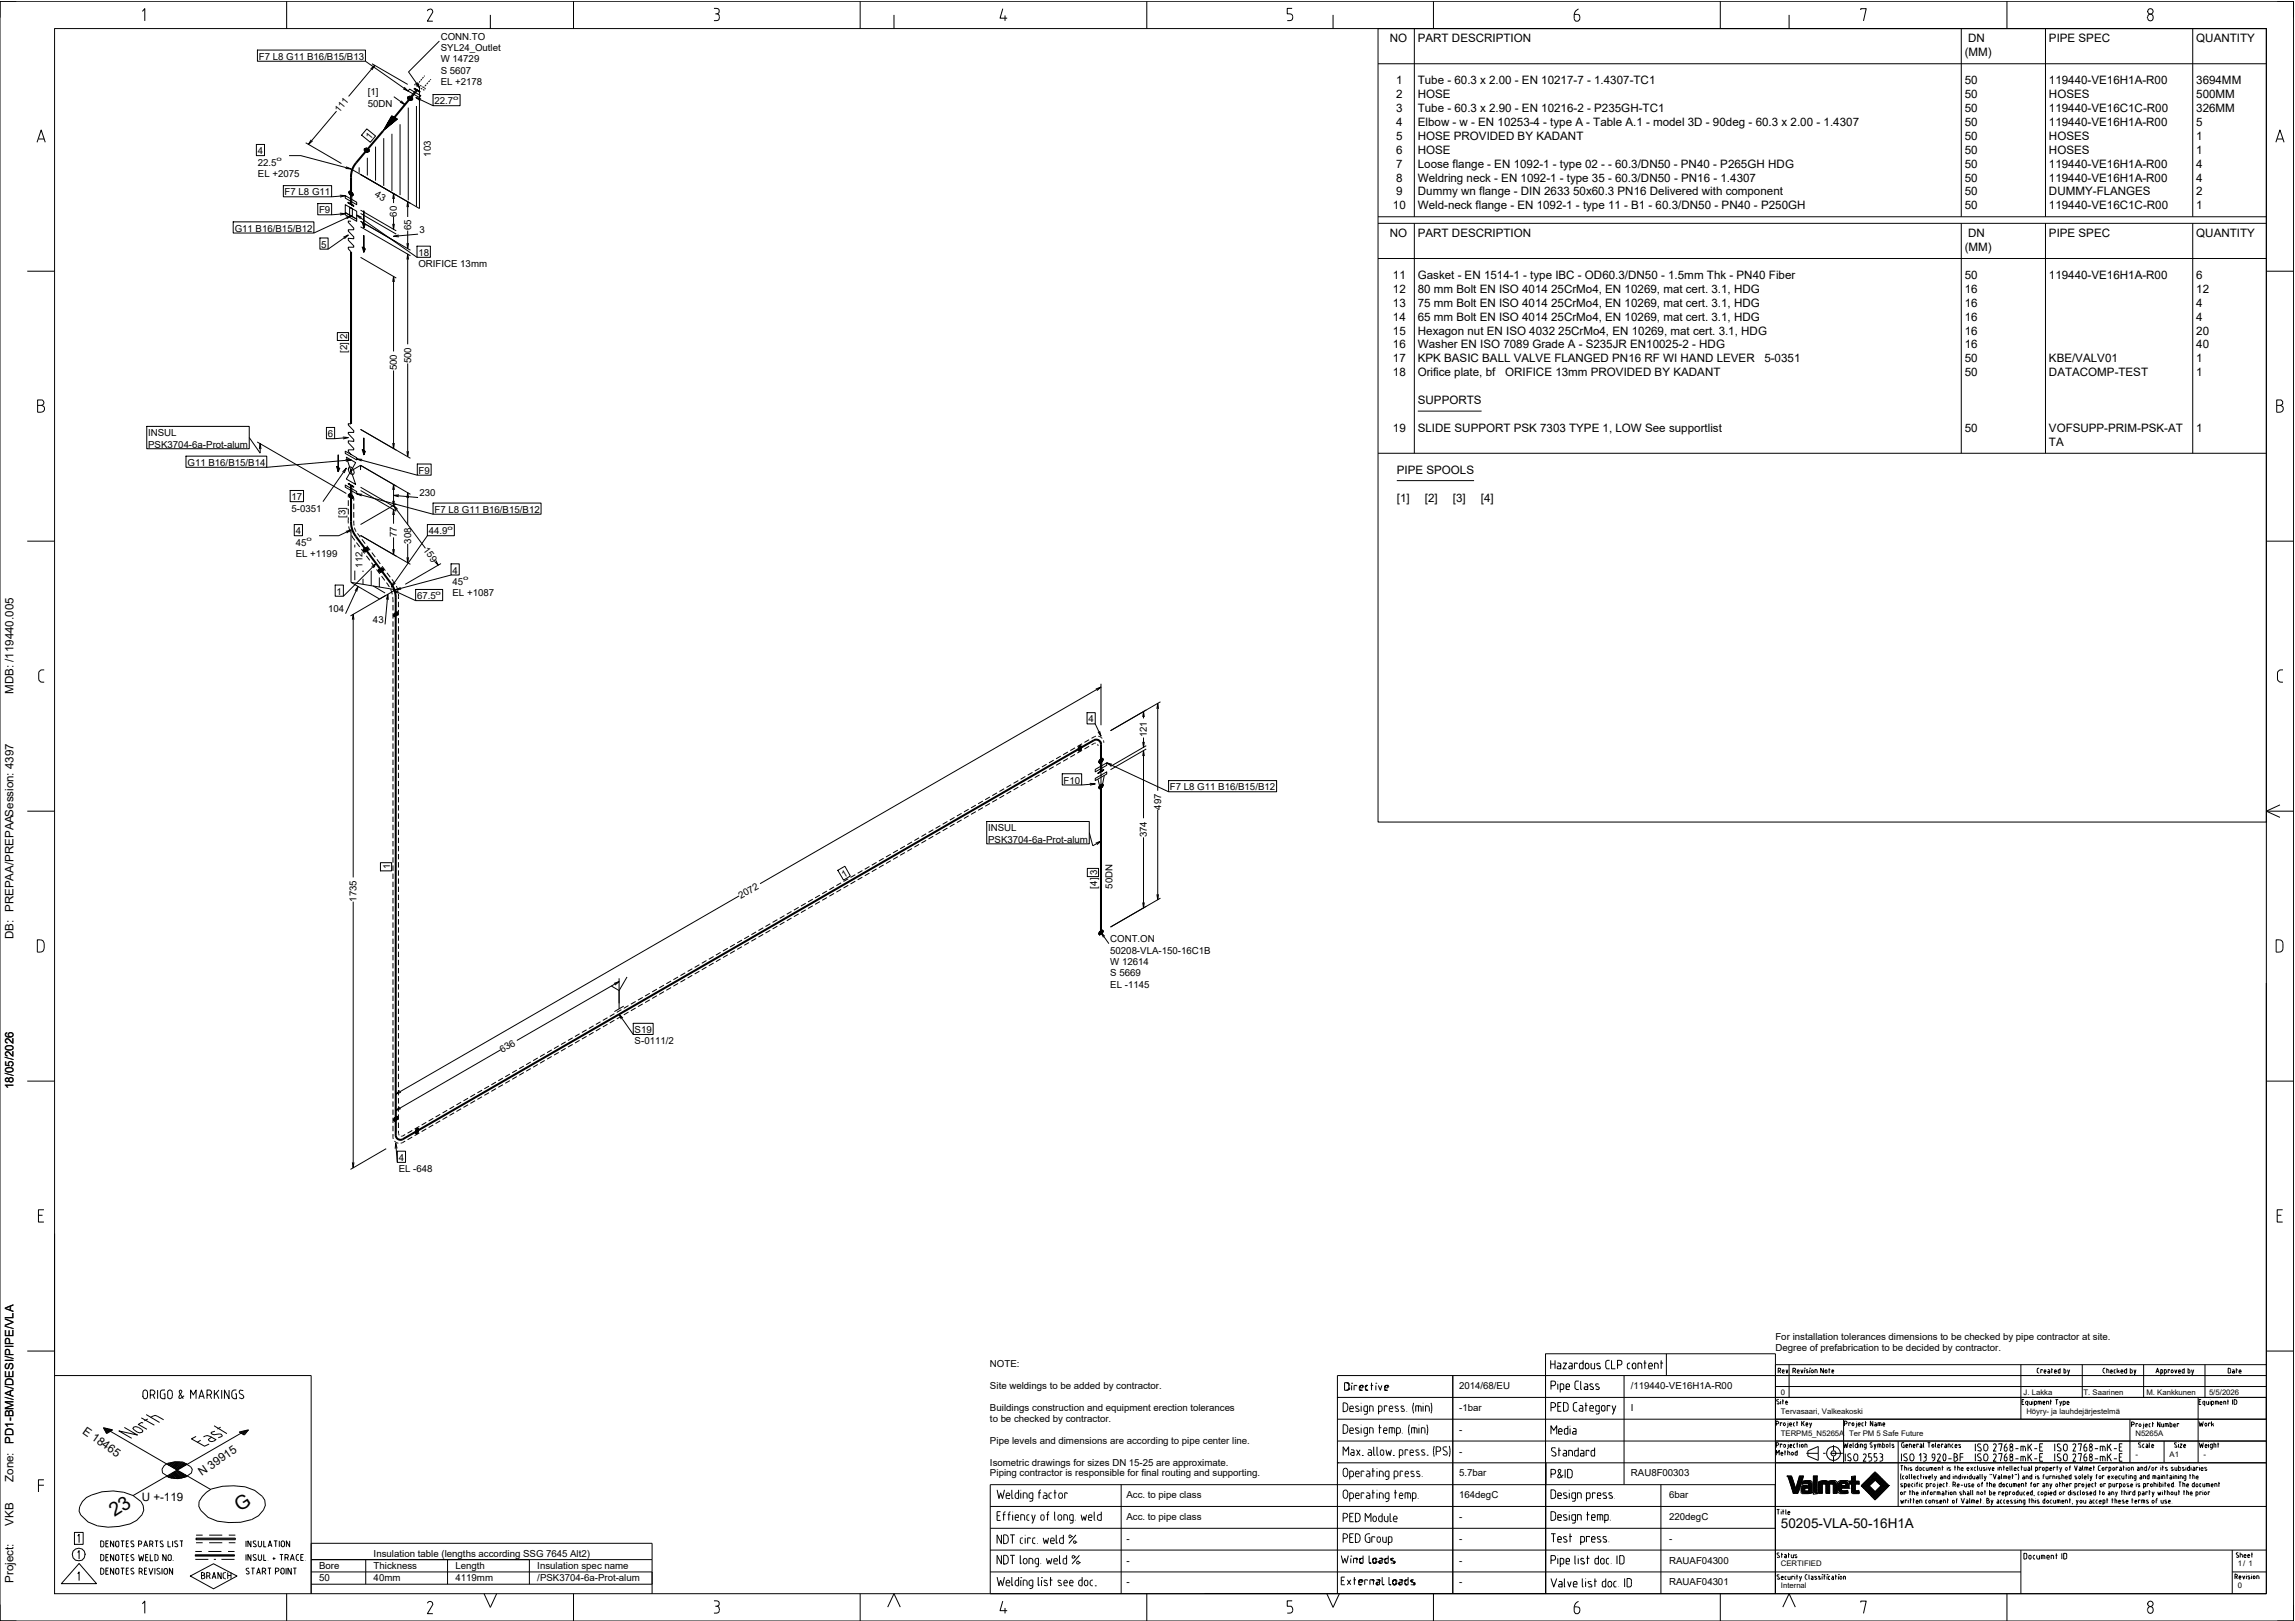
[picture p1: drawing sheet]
<svg xmlns="http://www.w3.org/2000/svg" width="841mm" height="594mm" viewBox="0 0 841 594" stroke-linecap="round" stroke-linejoin="round" font-family="sans-serif">
<defs><g id="words">
<g font-size="7.1">
<text x="42" y="556" transform="rotate(-33 42 556)">23</text>
<text x="87.9" y="554" transform="rotate(-33 87.9 554)">G</text>
</g>
<text font-size="5" x="652.6" y="560">50205-VLA-50-16H1A</text>
<g font-size="4.3">
<text x="5" y="254.2" transform="rotate(-90 5 254.2)">MDB: /119440.005</text>
<text x="5" y="344.2" transform="rotate(-90 5 344.2)">DB: PREPAA/PREPAASession: 4397</text>
<text x="5" y="399.1" transform="rotate(-90 5 399.1)">18/05/2026</text>
<text x="5" y="529" transform="rotate(-90 5 529)">PD1-BM/A/DESI/PIPE/VLA</text>
<text x="5" y="543" transform="rotate(-90 5 543)">Zone:</text>
<text x="5" y="559" transform="rotate(-90 5 559)">VKB</text>
<text x="5" y="580" transform="rotate(-90 5 580)">Project:</text>
</g>
<g font-size="4.2">
<text x="509.3" y="15.5">NO</text>
<text x="519.6" y="15.5">PART DESCRIPTION</text>
<text x="721.2" y="15.5">DN</text>
<text x="750.8" y="15.5">PIPE SPEC</text>
<text x="804.8" y="15.5">QUANTITY</text>
<text x="720" y="20.5">(MM)</text>
<text x="511.6" y="30.8">1</text>
<text x="511.6" y="35.9">2</text>
<text x="519.6" y="30.8">Tube - 60.3 x 2.00 - EN 10217-7 - 1.4307-TC1</text>
<text x="519.6" y="35.9">HOSE</text>
<text x="720" y="30.8">50</text>
<text x="720" y="35.9">50</text>
<text x="750.8" y="30.8">119440-VE16H1A-R00</text>
<text x="750.8" y="35.9">HOSES</text>
<text x="804.8" y="30.8">3694MM</text>
<text x="804.8" y="35.9">500MM</text>
<text x="511.6" y="41">3</text>
<text x="519.6" y="41">Tube - 60.3 x 2.90 - EN 10216-2 - P235GH-TC1</text>
<text x="720" y="41">50</text>
<text x="750.8" y="41">119440-VE16C1C-R00</text>
<text x="804.8" y="41">326MM</text>
<text x="511.6" y="46.1">4</text>
<text x="519.6" y="46.1">Elbow - w - EN 10253-4 - type A - Table A.1 - model 3D - 90deg - 60.3 x 2.00 - 1.4307</text>
<text x="720" y="46.1">50</text>
<text x="750.8" y="46.1">119440-VE16H1A-R00</text>
<text x="804.8" y="46.1">5</text>
<text x="511.6" y="51.2">5</text>
<text x="519.6" y="51.2">HOSE PROVIDED BY KADANT</text>
<text x="720" y="51.2">50</text>
<text x="750.8" y="51.2">HOSES</text>
<text x="804.8" y="51.2">1</text>
<text x="511.6" y="56.3">6</text>
<text x="519.6" y="56.3">HOSE</text>
<text x="720" y="56.3">50</text>
<text x="750.8" y="56.3">HOSES</text>
<text x="804.8" y="56.3">1</text>
<text x="511.6" y="61.4">7</text>
<text x="519.6" y="61.4">Loose flange - EN 1092-1 - type 02 - - 60.3/DN50 - PN40 - P265GH HDG</text>
<text x="720" y="61.4">50</text>
<text x="750.8" y="61.4">119440-VE16H1A-R00</text>
<text x="804.8" y="61.4">4</text>
<text x="511.6" y="66.5">8</text>
<text x="511.6" y="71.6">9</text>
<text x="519.6" y="66.5">Weldring neck - EN 1092-1 - type 35 - 60.3/DN50 - PN16 - 1.4307</text>
<text x="519.6" y="71.6">Dummy wn flange - DIN 2633</text>
<text x="576.5" y="71.6">50x60.3 PN16 Delivered with component</text>
<text x="720" y="66.5">50</text>
<text x="720" y="71.6">50</text>
<text x="750.8" y="66.5">119440-VE16H1A-R00</text>
<text x="750.8" y="71.6">DUMMY-FLANGES</text>
<text x="804.8" y="66.5">4</text>
<text x="804.8" y="71.6">2</text>
<text x="510.4" y="76.7">10</text>
<text x="519.6" y="76.7">Weld-neck flange - EN 1092-1 - type 11 - B1 - 60.3/DN50 - PN40 - P250GH</text>
<text x="720" y="76.7">50</text>
<text x="750.8" y="76.7">119440-VE16C1C-R00</text>
<text x="804.8" y="76.7">1</text>
<text x="509.3" y="86.9">NO</text>
<text x="519.6" y="86.9">PART DESCRIPTION</text>
<text x="721.2" y="86.9">DN</text>
<text x="750.8" y="86.9">PIPE SPEC</text>
<text x="804.8" y="86.9">QUANTITY</text>
<text x="720" y="91.9">(MM)</text>
<text x="510.4" y="102.2">11</text>
<text x="510.4" y="107.3">12</text>
<text x="519.6" y="102.2">Gasket - EN 1514-1 - type IBC - OD60.3/DN50 - 1.5mm Thk - PN40 Fiber</text>
<text x="519.6" y="107.3">80 mm Bolt EN ISO 4014</text>
<text x="568.4" y="107.3">25CrMo4, EN 10269, mat cert. 3.1, HDG</text>
<text x="720" y="102.2">50</text>
<text x="720" y="107.3">16</text>
<text x="750.8" y="102.2">119440-VE16H1A-R00</text>
<text x="804.8" y="102.2">6</text>
<text x="804.8" y="107.3">12</text>
<text x="510.4" y="112.4">13</text>
<text x="519.6" y="112.4">75 mm Bolt EN ISO 4014</text>
<text x="568.4" y="112.4">25CrMo4, EN 10269, mat cert. 3.1, HDG</text>
<text x="720" y="112.4">16</text>
<text x="804.8" y="112.4">4</text>
<text x="510.4" y="117.5">14</text>
<text x="519.6" y="117.5">65 mm Bolt EN ISO 4014</text>
<text x="568.4" y="117.5">25CrMo4, EN 10269, mat cert. 3.1, HDG</text>
<text x="720" y="117.5">16</text>
<text x="804.8" y="117.5">4</text>
<text x="510.4" y="122.6">15</text>
<text x="519.6" y="122.6">Hexagon nut EN ISO 4032</text>
<text x="571" y="122.6">25CrMo4, EN 10269, mat cert. 3.1, HDG</text>
<text x="720" y="122.6">16</text>
<text x="804.8" y="122.6">20</text>
<text x="510.4" y="127.7">16</text>
<text x="519.6" y="127.7">Washer EN ISO 7089 Grade A - S235JR EN10025-2 - HDG</text>
<text x="720" y="127.7">16</text>
<text x="804.8" y="127.7">40</text>
<text x="510.4" y="132.8">17</text>
<text x="510.4" y="137.9">18</text>
<text x="519.6" y="132.8">KPK BASIC BALL VALVE FLANGED PN16 RF WI HAND LEVER</text>
<text x="519.6" y="137.9">Orifice plate, bf</text>
<text x="551.5" y="137.9">ORIFICE 13mm PROVIDED BY KADANT</text>
<text x="646.6" y="132.8">5-0351</text>
<text x="720" y="132.8">50</text>
<text x="720" y="137.9">50</text>
<text x="750.8" y="132.8">KBE/VALV01</text>
<text x="750.8" y="137.9">DATACOMP-TEST</text>
<text x="804.8" y="132.8">1</text>
<text x="804.8" y="137.9">1</text>
<text x="519.6" y="148.1">SUPPORTS</text>
<text x="510.4" y="158.3">19</text>
<text x="519.6" y="158.3">SLIDE SUPPORT PSK 7303 TYPE 1, LOW See supportlist</text>
<text x="720" y="158.3">50</text>
<text x="750.8" y="158.3">VOFSUPP-PRIM-PSK-AT</text>
<text x="804.8" y="158.3">1</text>
<text x="750.8" y="163.3">TA</text>
<text x="511.9" y="173.6">PIPE SPOOLS</text>
<text x="511.9" y="183.8">[1]</text>
<text x="522.1" y="183.8">[2]</text>
<text x="532.4" y="183.8">[3]</text>
<text x="542.7" y="183.8">[4]</text>
<text x="30" y="525" transform="rotate(35 30 525)">E 18465</text>
<text x="74" y="541" transform="rotate(-35 74 541)">N 39915</text>
<text x="52" y="550">U +-119</text>
</g>
<g font-size="3.5">
<text x="161.5" y="14.5">CONN.TO</text>
<text x="94.9" y="21.9">F7 L8 G11 B16/B15/B13</text>
<text x="161.5" y="18.7">SYL24_Outlet</text>
<text x="161.5" y="22.9">W 14729</text>
<text x="161.5" y="27">S 5607</text>
<text x="134.8" y="34.9">[1]</text>
<text x="161.5" y="31.2">EL +2178</text>
<text x="124.2" y="41.5" transform="rotate(-50 124.2 41.5)">111</text>
<text x="134.8" y="39.1">50DN</text>
<text x="159.2" y="38.2">22.7</text>
<text x="135.7" y="51.4" transform="rotate(-50 135.7 51.4)">1</text>
<text x="94.5" y="56.5">4</text>
<text x="157.9" y="57.4" transform="rotate(-90 157.9 57.4)">103</text>
<text x="94.5" y="60.7">22.5</text>
<text x="94.5" y="64.8">EL +2075</text>
<text x="104.3" y="71.6">F7 L8 G11</text>
<text x="137.2" y="71.8" transform="rotate(30 137.2 71.8)">43</text>
<text x="116.9" y="78.2">F9</text>
<text x="145.4" y="79.4" transform="rotate(-90 145.4 79.4)">60</text>
<text x="86" y="84.9">G11 B16/B15/B12</text>
<text x="150.6" y="84.4" transform="rotate(-90 150.6 84.4)">65</text>
<text x="153.7" y="85.3">3</text>
<text x="117.7" y="90.8">5</text>
<text x="153.3" y="93.8">18</text>
<text x="153.3" y="98">ORIFICE 13mm</text>
<text x="127.2" y="124.3" transform="rotate(-90 127.2 124.3)">2</text>
<text x="127.2" y="129.2" transform="rotate(-90 127.2 129.2)">[2]</text>
<text x="145.4" y="135.7" transform="rotate(-90 145.4 135.7)">500</text>
<text x="150.6" y="133.2" transform="rotate(-90 150.6 133.2)">500</text>
<text x="54.3" y="159.8">INSUL</text>
<text x="120.2" y="160.2">6</text>
<text x="54.3" y="164">PSK3704-6a-Prot-alum</text>
<text x="68.7" y="170.7">G11 B16/B15/B14</text>
<text x="153.4" y="173.6">F9</text>
<text x="106.8" y="183.3">17</text>
<text x="153.7" y="181.8">230</text>
<text x="106.8" y="187.5">5-0351</text>
<text x="126.6" y="189.7" transform="rotate(-90 126.6 189.7)">[3]</text>
<text x="159.2" y="187.9">F7 L8 G11 B16/B15/B12</text>
<text x="108.4" y="195.8">4</text>
<text x="145.4" y="196.9" transform="rotate(-90 145.4 196.9)">77</text>
<text x="157.1" y="195.8">44.9</text>
<text x="108.4" y="200">45</text>
<text x="150.6" y="199.2" transform="rotate(-90 150.6 199.2)">308</text>
<text x="154.9" y="201.6" transform="rotate(53 154.9 201.6)">159</text>
<text x="108.4" y="204.1">EL +1199</text>
<text x="132.8" y="208.1" transform="rotate(-90 132.8 208.1)">112</text>
<text x="165.8" y="210.2">4</text>
<text x="165.8" y="214.3">45</text>
<text x="123.3" y="218">1</text>
<text x="152.8" y="219.6">67.5</text>
<text x="165.8" y="218.5">EL +1087</text>
<text x="120.2" y="224.4">104</text>
<text x="136.7" y="228.3">43</text>
<text x="398.9" y="264.7">4</text>
<text x="420.3" y="270.2" transform="rotate(-90 420.3 270.2)">121</text>
<text x="389.8" y="287.1">F10</text>
<text x="428.7" y="289.6">F7 L8 G11 B16/B15/B12</text>
<text x="425.5" y="296.7" transform="rotate(-90 425.5 296.7)">497</text>
<text x="362.1" y="304.6">INSUL</text>
<text x="362.1" y="308.8">PSK3704-6a-Prot-alum</text>
<text x="420.3" y="306.8" transform="rotate(-90 420.3 306.8)">374</text>
<text x="143" y="318.6" transform="rotate(-90 143 318.6)">1</text>
<text x="309.3" y="321.8" transform="rotate(-30 309.3 321.8)">1</text>
<text x="402" y="320.7" transform="rotate(-90 402 320.7)">3</text>
<text x="271.4" y="329.4" transform="rotate(-30 271.4 329.4)">2072</text>
<text x="402" y="325.6" transform="rotate(-90 402 325.6)">[4]</text>
<text x="407.7" y="325.6" transform="rotate(-90 407.7 325.6)">50DN</text>
<text x="130.7" y="330.4" transform="rotate(-90 130.7 330.4)">1735</text>
<text x="406.8" y="345.3">CONT.ON</text>
<text x="406.8" y="349.5">50208-VLA-150-16C1B</text>
<text x="406.8" y="353.6">W 12614</text>
<text x="406.8" y="357.8">S 5669</text>
<text x="406.8" y="361.9">EL -1145</text>
<text x="232.6" y="378.5">S19</text>
<text x="232.6" y="382.7">S-0111/2</text>
<text x="184" y="385.9" transform="rotate(-30 184 385.9)">636</text>
<text x="146.1" y="425.4">4</text>
<text x="146.1" y="429.6">EL -648</text>
<text x="650.6" y="491.1">For installation tolerances dimensions to be checked by pipe contractor at site.</text>
<text x="650.6" y="495.1">Degree of prefabrication to be decided by contractor.</text>
<text x="362.8" y="501">NOTE:</text>
<text x="362.8" y="509">Site weldings to be added by contractor.</text>
<text x="534.7" y="509">2014/68/EU</text>
<text x="597.6" y="509">/119440-VE16H1A-R00</text>
<text x="362.8" y="517">Buildings construction and equipment erection tolerances</text>
<text x="362.8" y="521">to be checked by contractor.</text>
<text x="534.7" y="517">-1bar</text>
<text x="597.6" y="517">I</text>
<text x="534.7" y="525">-</text>
<text x="362.8" y="529">Pipe levels and dimensions are according to pipe center line.</text>
<text x="534.7" y="533">-</text>
<text x="362.8" y="537">Isometric drawings for sizes DN 15-25 are approximate.</text>
<text x="362.8" y="541">Piping contractor is responsible for final routing and supporting.</text>
<text x="534.7" y="541">5.7bar</text>
<text x="597.6" y="541">RAU8F00303</text>
<text x="412.7" y="549">Acc. to pipe class</text>
<text x="534.7" y="549">164degC</text>
<text x="611.6" y="549">6bar</text>
<text x="412.7" y="557">Acc. to pipe class</text>
<text x="534.7" y="557">-</text>
<text x="611.6" y="557">220degC</text>
<text x="412.7" y="565">-</text>
<text x="534.7" y="565">-</text>
<text x="611.6" y="565">-</text>
<text x="116.9" y="575">Bore</text>
<text x="136.9" y="570.5">Insulation table (lengths according SSG 7645 Alt2)</text>
<text x="136.9" y="575">Thickness</text>
<text x="166.9" y="575">Length</text>
<text x="196.9" y="575">Insulation spec name</text>
<text x="412.7" y="573">-</text>
<text x="534.7" y="573">-</text>
<text x="611.6" y="573">RAUAF04300</text>
<text x="116.9" y="579.5">50</text>
<text x="136.9" y="579.5">40mm</text>
<text x="166.9" y="579.5">4119mm</text>
<text x="196.9" y="579.5">/PSK3704-6a-Prot-alum</text>
<text x="412.7" y="581">-</text>
<text x="534.7" y="581">-</text>
<text x="611.6" y="581">RAUAF04301</text>
</g>
<g font-size="2.8">
<text x="652.6" y="511">0</text>
<text x="741.6" y="511">J. Lakka</text>
<text x="763.5" y="511">T. Saarinen</text>
<text x="786.5" y="511">M. Kankkunen</text>
<text x="809.5" y="511">5/5/2026</text>
<text x="652.6" y="518">Tervasaari, Valkeakoski</text>
<text x="742.6" y="518">Höyry- ja lauhdejärjestelmä</text>
<text x="652.6" y="526">TERPM5_N5265A</text>
<text x="677.6" y="526">Ter PM 5 Safe Future</text>
<text x="782.5" y="526">N5265A</text>
<text x="782.5" y="534">-</text>
<text x="795" y="534">A1</text>
<text x="807.5" y="534">-</text>
<text x="652.6" y="574">CERTIFIED</text>
<text x="820" y="574">1/ 1</text>
<text x="652.6" y="582">Internal</text>
<text x="820" y="582">0</text>
</g>
<g font-size="2.3">
<text x="166.1" y="36.6">o</text>
<text x="101.4" y="59">o</text>
<text x="164" y="194.1">o</text>
<text x="112.3" y="198.3">o</text>
<text x="169.7" y="212.7">o</text>
<text x="159.6" y="217.9">o</text>
</g>
</g></defs>
<g fill="none" stroke="#000" stroke-width=".37">
<path d="M0 .5h840.5v593.5h-840.5zM6 .5h-6v6M20 10.5h810.5v573.5h-810.5zM52.2 4.2l.9-1v4.5M94.3 18.3h39.6v4.1h-39.6zM105 .5v10M157.6 3.4l-.8 .3-.2 .4M157.6 3.3a.96 .96 0 0 1 .8 1.5l-1.8 3h2M161 15l-11.3 11.4 4 5.6v44.4l-25.1-14.5-18.4-4.9h-4.3M179.7 5.5v5M210.2 .5v10M261.6 3.1h1a1.03 1.03 0 0 1 .9 1.2 1.03 1.03 0 0 1-1.4 .8"/>
<path d="M262.6 5.1a.82 .82 0 0 1 .9 1M263.5 6.6a.82 .82 0 0 1-.9 1h-1M263.6 6.1v.5M315.2 .5v10M327.6 5.5v5M367.5 3.2l-1 3.5h2.6M368.3 5.7v2M420.2 .5v10M473.5 3.1h-1.8v2h1a1.26 1.26 0 0 1 1 1.2 1.26 1.26 0 0 1-1 1.3h-1M488.5 5.5v5M505 10.5h325.5v290.7h-325.5zM505 10.5h325.5"/>
<path d="M518.3 10.5v68.9M525.3 .5v10M576.9 5.3v1.5a1.08 1.08 0 0 0 1.3 .9 1.08 1.08 0 0 0 .7-1.4 .84 .84 0 0 0-.9-1M576.9 5.3h1M578.4 3.3a2.45 2.45 0 0 0-1.5 2.1M630.4 .5v10M655.6 5.5v5M681.9 3.7v-.5h2l-1 4.5M718.7 10.5v68.9M735.4 .5v10M749.6 10.5v68.9M786.9 6.2v.5"/>
<path d="M787 6.2a1.1 1.1 0 0 1 1.6-.9 1.1 1.1 0 0 1 .3 1.8 .99 .99 0 0 1-1.1 .5 .99 .99 0 0 1-.8-.9M803.5 10.5v68.9M834.5 .5h6v6M133.9 22.4l15.6 10.9M135.8 25.3l1.5-1.3-1 1.6M136.3 23.4l13.1 7.5M137.3 24l-9.6 11.3M144.3 35.4l4.1 3M147 36.9l1.4 1.5-1.8-1M148.1 32l1.4 1.3-1.8-.8M149.4 35.5l.8-.3 1 .6v.7l-.8 .3-1-.6zM149.6 39.4v34"/>
<path d="M150.1 32.6l4.1 2.5-.5 .6-4.2-2.4zM151.7 32.5l2.1 1.2M151.9 32.3l2 1.2-2.2-1 .2-.2 1.9 1.4 .1-.2M152.1 30.8l-.2 .2 .3 .2M152.3 30.6l.5 .1M152.4 35.7l6.3 3M152.5 31.4l.6 .3M152.6 32.7l-2.6 3.2M152.6 38.8v37M152.9 30.2l.8 1.8-1.4-1.3M152.9 33l-2.6 3M153.1 30.8l.5 .3"/>
<path d="M153.1 33l-2.6 3.2M153.3 31.9l.6 .3M153.3 30.5l-.2 .3M153.9 31.3l.6 .3M153.9 29.8l-.4 .4M154.2 32.3l.5 .4M154.3 36.2l-1.9-.5 1.6 1.2M154.6 29l-.5 .5M154.8 31.8l.5 .3 .2-.3M155 32.8l.5 .1M155.2 28.2l-.4 .6M155.6 32.3l.3 .1-.2 .2"/>
<path d="M155.6 27.7l-.2 .3M156.2 31l-.5 .5M156.8 30.3l-.4 .5M157.5 29.6l-.5 .4M157.9 29l-.2 .3M158.7 34.6h9.9v4.1h-9.9zM505 23.4h325.5M13.6 52.1l1.5-4.5 1.5 4.5M14.1 50.9h2.1M94 52.9h2.9v4.1h-2.9zM112 52.3l13.1 7.6M114 51.2l-1 1.7 1.5-1.3"/>
<path d="M123.3 40.7l-10.3 12.2M133.5 54.5l.8-.3 1 .6v.7l-.8 .3-1-.6zM134.4 47.2l3.2 2.6-1.9 2.3-3.2-2.6zM134.6 57.8v6.5M137.6 53.7v12.5M140.6 50.6v17.5M143.6 49v21M144.5 43l1.1 .6-5.2 4.3 3.1-5.5 2 1.2-4.7 3.8 2.8-4.9 1.7 1-4.1 3.4 2.5-4.3 1.5 .8-3.6 3 2.3-3.8 1.2 .7-3.1 2.7 2-3.3 .9 .5-2.5 2.3 1.8-2.7 .6 .4-2 1.9 1.5-2.2 .3 .2-1.4 1.5 1.2-1.6-4 4.9M146.6 45.5v26M834 52.1l1.5-4.5 1.5 4.5M834.5 50.9h2.1M103.8 68h17.7v4.1h-17.7z"/>
<path d="M116.4 74.6h5.1v4.1h-5.1zM124.5 71.5l2 .2-1.9 .5M124.5 78.1l2 .2-1.9 .5M126.5 71.7l4.2 2.4v.9l-4.2-2.4zM126.5 75l2.6 1.5v2.9l-1-.6v-2.9l2.6 1.5v2.9l-4.2-2.4zM126.5 77.9l4.2 2.4v.8l-4.2-2.4zM126.5 71.7l-5 .4M126.5 78.3l-5 .4M126.7 79.6l1.9-.5-1.6 1.1M126.8 61.1l1.8 .8-2-.2M127.5 74.3v-.2l2.1 1.5v-.3l-2.1-1 2.1 1.3M127.5 74.1l2.1 1.2"/>
<path d="M127.7 70.4l.4-.4 1 .6 .4 .8-.4 .4-1-.6zM128.4 70.8v4.1M128.6 70.9v4.1M128.6 79.1l-13.6 6.3M128.9 71v4.1M130.7 78.8l22.1 15.5M131.6 61.3v2M132.1 77l13.1 7.6M132.1 78.2l13.1 7.6M132.5 79.6l-1.8-.8 1.4 1.4M133.3 77.3v6.1l-.6-1.9 1.2 .7-.6 1.2zM143.9 72.9l.3-2 .3 2"/>
<path d="M144.2 70.9v3.5M144.2 79.4v4.6M149.1 75.9l.3-2 .3 2M149.4 73.9v5.6M505 79.4h325.5M10 99.4h10M85.5 81.3h29.5v4.1h-29.5zM117.2 87.2h3v4.1h-3zM125.8 86.9l1.8-.8-1.4 1.4M127.6 86.1l-7.4 5.2M128.6 81.1l-1-.1v.5l2 2.1v.6h-2v.5l2 2.1v.7l-2-.2v.7l2 2.1v.5h-2v.6l1 1.1M132.1 81.1l18.3 10.6"/>
<path d="M132.1 94.3l13.1 7.6M132.1 83.1l18.3 10.6M133.3 86.3v6.1l-.6-1.9 1.2 .7-.6 1.2zM143.9 82l.3 2 .3-2M146.1 86.1l-1.9 .5 2 .2M149.1 89.1l.3 2 .3-2M149.1 95.1l.3-2 .3 2M149.4 84.5v6.6M149.4 93.1v33.1M152.8 90.2h4.9v4.1h-4.9zM153.2 85.8l-9 .8M505 81.8h325.5"/>
<path d="M505 94.7h325.5M518.3 81.8v84.3M718.7 81.8v84.3M749.6 81.8v84.3M803.5 81.8v84.3M830.5 99.4h10M143.9 103.3l.3-2 .3 2M144.2 101.3v27.5M123.6 121.9h4.1v2.9h-4.1zM144.2 135.8v28.5M149.4 133.2v34.1M13.8 146.6h1.3a1 1 0 0 1 1 1 1 1 0 0 1-1 .9 1.25 1.25 0 0 1 1.2 1.3 1.25 1.25 0 0 1-1.2 1.3h-1.3z"/>
<path d="M13.8 148.5h1.3M53.8 156.3h37.5v8.1h-37.5zM119.6 156.6h3v4.2h-3zM128.6 155.4l-1-.1v.4l2 2.1v.6h-2v.5l2 2.1v.7l-2-.2v.7l2 2.1v.5h-2v.6l1 1.1M132.1 157.3l18.3 10.6M519.6 150.6h23.3M834.3 146.6h1.2a1 1 0 0 1 1 1 1 1 0 0 1-1 .9 1.25 1.25 0 0 1 1.2 1.3 1.25 1.25 0 0 1-1.2 1.3h-1.2zM834.3 148.5h1.2M68.2 167.1h29.6v4.1h-29.6zM91.3 160.3l4 5.7v-3.5M94.2 162l32.7 18.8M95 164.5l.3-2 .3 2"/>
<path d="M106.3 179.7h4.9v4.1h-4.9zM123.9 166.7v6.1l-.6-1.9 1.2 .7-.6 1.2zM125.5 172.9l1.4-1.4-.8 1.8M125.6 160.1l2 .2-1.9 .6M126.5 165.3l4.2 2.4v.8l-4.2-2.4zM126.5 177.7l4.2 2.4v.8l-4.2-2.4zM126.6 168.3l2 .2-1.9 .5M126.9 167.5l3.4 2-3.4 6 3.4 2zM126.9 171.5l-8.6 12.3M127.6 177.1l2 1.4-2-1.4 2 1.2M127.6 160.3l-5 .5M127.6 177.3l2 1.2"/>
<path d="M127.9 171.1h.7l.9 .9 .3 1.2-.3 .6a1.79 1.79 0 0 1-1.6-2.7zM128.4 177.6v4.1M128.6 177.7v4.1M128.6 168.5l-30.8 2.7M128.9 177.8v4.1M130.7 168.1l22.2 6M132.1 172.2v-1.7l-3.5 2M132.1 178.5l13.1 7.6M132.1 179.7l13.1 7.6M132.7 168.3l-2-.2 1.8 .8M133.3 160.5v6.1l-.6-1.9 1.2 .7-.6 1.2zM143.9 162.3l.3 2 .3-2"/>
<path d="M143.9 179.5l.3-2 .3 2M144.2 177.5v8M145.2 178.1l-13.1-7.6 18.3 10.6M149.1 165.3l.3 2 .3-2M152.9 170h5.1v4.1h-5.1zM505 166.1h325.5M511.9 176.1h28.3M10 198.3h10M107.8 192.2h3v4.1h-3zM116.9 196.3h7.2l4.5-2.1v19.2M126.7 194.7l1.9-.5-1.6 1.1M127.6 181.2v1.1"/>
<path d="M127.6 183.3v2.1M127.6 186.4v2.1M127.6 189.6v2.2M127.7 181.3l.4-.4 1 .6 .4 .8-.4 .4-1-.6zM127.8 192.9l.6 2.2M128.8 196.2l.6 1M129.4 197.2l.6 .8M129.6 182.4v1.1M129.6 184.5v2.1M129.6 187.6v2.1M129.6 190.8l.1 1.8M129.9 193.4l.6 1.4"/>
<path d="M130 199.6v1M130.6 198.8l1.2 1.6M130.7 180.9l28 7.5M130.9 195.4l1.1 1.4M132.1 196.2l18.3 10.6M132.6 197.6l1.2 1.6M132.7 181.1l-2-.2 1.8 .8M143.9 183.5l.3 2 .3-2M143.9 188.7l.3-2 .3 2M144.2 186.7v5.2M144.2 196.9v6.3M144.2 181.5l9 .8"/>
<path d="M144.2 185.2l11.7 15.7M145.2 184.6l-13.1 7.6M145.7 186.6l-1.5-1.4 .9 1.8M146.2 181.3l-2 .2 1.9 .5M149.1 182.5l.3-2 .3 2M149.4 180.5v11.8M149.4 199.3v6.9M156.6 192.2h9.9v4.1h-9.9zM156.6 196.3l-13.2 18.8M158.7 184.3h39.6v4.1h-39.6zM830.5 198.3h10M122.8 214.4h3v4.1h-3z"/>
<path d="M128.6 213.4l10.5 6.1 5.9-3.4M128.6 213.4l16.4 2.7M130 209.1v3.5M130.1 216.5l1.1-1.6-.5 1.9M131.2 214.9l-4.6 10M132.4 201.2l1.2 1.6M133 209.1v.5M133 212.1v2M133.1 201.2l1.1-.6 .7 .3v.7l-1.1 .6-.7-.3zM134.3 203.7l1.2 1.6M134.4 200l1.2 1.6M136 209.1v5.5"/>
<path d="M136.1 206.2l1.3 1.6M136.2 207.6l1.6-1.1-1.1 1.6M136.3 202.5l1.2 1.6M136.7 214.7l4.4 2.6M137.8 206.5l-12 12M138 208.7l1.2 1.6M138.1 205l1.3 1.6M138.7 208.7l1.1-.6 .7 .3v.7l-1.1 .6-.7-.3zM139 211.6v3.5M139.8 211.1l1.2 1.6M140 207.5l1.2 1.6M141.5 218.1l-13.1 7.6"/>
<path d="M141.6 219.7l.5-1.9 .2 2M141.6 213.5l1.1 1.6M141.8 209.9l1.2 1.6M142.1 217.8l-1 11M143.2 216l.6 1.8M143.6 212.3l1.2 1.6M143.9 201.2l.3 2 .3-2M143.9 218.7l.1 2M144.1 216.3l8.2 3.8M144.2 213.3l-.8 1.8 1.4-1.4M145.2 214.8l.6 1.8M146 217.5v2"/>
<path d="M146 216.8l-1.9-.5 1.6 1.1M146.8 215.3l-1.8 .8 2-.2M149.1 204.2l.3 2 .3-2M152.3 216h9.9v4.1h-9.9zM159.7 205.3l.9 1.8-1.4-1.4M160.1 206.4l.5 .7M161.6 206.5l-13.1 7.6M165.3 206.6h3v4.1h-3zM165.3 210.7l-20.3 5.4M129.1 227.1l.3-2 .3 2M129.4 225.1v96.4M144 221.7v2"/>
<path d="M144 224.7v2M144 227.7v2M144 230.7v2M144 233.7v1.9M144 236.6v2M144 239.6v2M144.5 224.8l1-.6 .4 .4-.4 .8-1 .6-.4-.4zM146 220.5v2M146 223.5v2M146 226.5v2M146 229.5v2M146 232.5v1.9"/>
<path d="M146 235.4v2M146 238.4v2M16.2 245.5a1.56 1.56 0 0 0-1.9 .7v3.1a1.56 1.56 0 0 0 1.9 .7M144 242.6v2M144 245.6v1.9M144 248.5v2M144 251.5v2M144 254.5v2M144 257.5v2M146 241.4v2M146 244.4v2M146 247.4v1.9"/>
<path d="M146 250.3v2M146 253.3v2M146 256.3v2M146 259.3v2M401.6 252.5l1.9-.7-1.5 1.3M403.5 250.6v15.2M403.5 251.8l-125 72M423.9 259.8l.3-2 .3 2M424.2 257.8v32M425.2 257.2l-18.3 10.6M836.6 245.5a1.5 1.5 0 0 0-2 1.1l.1 2.7a1.6 1.6 0 0 0 1.9 .7M144 260.5v2"/>
<path d="M144 263.5v2M144 266.4v2M144 269.4v2M144 272.4v2M144 275.4v2M144 278.4v1.9M146 262.3v1.9M146 265.2v2M146 268.2v2M146 271.2v2M146 274.2v2M146 277.2v2"/>
<path d="M386.1 278.5l-1.7 1M388.7 277.1l-1.7 1M388.7 279.4l-1.7 1M391.3 275.6l-1.7 1M391.3 278l-1.7 1M393.9 274l-1.7 1M393.9 276.5l-1.7 .9M395.7 273.3l.5 .1v1.2l-.5 .6-.5-.1v-1.2zM396.5 272.6l-1.7 1M396.5 274.9l-1.7 1.1M398.3 261.2h3v4.1h-3zM399.1 271.1l-1.7 1"/>
<path d="M399.1 273.5l-1.7 1M401.3 265.3l2.2 4.4M401.6 272.3l-1.6 .6M401.6 269.8l-1.6 .8M401.6 269.8h.1M402.2 272.7v.1M402.2 272.8l.2 .6M402.5 269.8l1.4 .8M402.9 267.9l.6 1.8-1.1-1.5M402.9 278.4l1-.5 .5 .3-.5 .9-1 .5-.3-.4zM403.2 278.9v4M403.5 271.7v37.7"/>
<path d="M403.8 278.5v4.1M404.4 271.3v.1M404.4 271.4l.1 .8M405.6 279.5l22.6 10.6M418.8 262.8l.2-2 .3 2M418.8 271.8l.2 2.1 .3-2.1M418.8 277.1l.2-2.1 .3 2.1M419 260.8v2.5M419 270.3v3.6M419 275v24.8M420 273.3l-13.1 7.5M420 274.5l-13.1 7.6"/>
<path d="M10 297.2h10M144 281.3v2M144 284.3v2M144 287.3v2M144 290.3v2M144 293.3v2M144 296.2v2M144 299.2v2M146 280.2v1.9M146 283.1v2M146 286.1v2M146 289.1v2"/>
<path d="M146 292.1v1.9M146 295v2M146 298v2M349.8 299.5l-1.7 1M352.4 298l-1.7 1M355 296.5l-1.8 1M355 298.9l-1.8 1M357.6 295l-1.8 1M357.6 297.4l-1.8 1M360.2 293.5l-1.8 1M360.2 295.9l-1.8 1M362.8 292l-1.8 1.1"/>
<path d="M362.8 294.4l-1.8 1M365.4 290.5l-1.8 1M365.4 292.9l-1.8 1M368 289l-1.8 1M368 291.4l-1.8 1M370.5 287.6l-1.7 .9M370.5 289.9l-1.7 1M373.2 286l-1.8 1M373.2 288.4l-1.8 1M375.8 284.5l-1.8 1.1M375.8 286.9l-1.8 1M378.3 283l-1.7 1"/>
<path d="M378.3 285.5l-1.7 1M380.9 281.5l-1.7 1M380.9 283.9l-1.7 1M383.5 280.1l-1.7 1M383.5 282.4l-1.7 1.1M386.1 281l-1.7 .9M389.3 283.5h7.1v4.2h-7.1zM399.3 287l2 .2-1.8 .5M401.3 281.9l4.3-2.4v.9l-4.3 2.4zM401.3 285.2l4.3-2.4v.8l-4.3 2.4zM401.3 287.2l-4.9 .5M402.9 287.8l1-.6 .5 .5-.5 .7-1 .6-.3-.3z"/>
<path d="M404.5 282.3l-2.1 1.2 2.1-1.6v.4l-2.1 1.2M404.5 281.9l-2.1 1.4M404.7 284.1l-.8 3.7-.9 .5-.6-2.7M407.5 280.1l-1.9-.6 1.6 1.1M424.2 296.7v33M428.2 286h39.6v4.1h-39.6zM830.5 297.2h10M830.5 297.2l5 2.3M835.5 294.9l-5 2.3M139.4 316.1h4.1v3h-4.1zM144 302.2v2M144 305.2v2"/>
<path d="M144 308.2v2M144 311.2v2M144 314.1v2M144 317.1v2M146 301v2M146 304v2M146 307v2M146 310v2M146 313v1.9M146 315.9v2M146 318.9v2M307 318.9l2.6-1.5 2 3.6-2.5 1.5z"/>
<path d="M316 319l-1.7 1M318.6 317.5l-1.7 1M318.6 319.9l-1.7 1M321.2 316l-1.7 1M321.2 318.4l-1.7 1M323.8 314.5l-1.7 1M323.8 316.9l-1.7 1M326.4 313l-1.7 1M326.4 315.4l-1.7 1M329 311.5l-1.7 1M329 313.9l-1.7 1M331.6 310l-1.7 1"/>
<path d="M331.6 312.4l-1.7 1M334.2 308.5l-1.7 1M334.2 310.9l-1.7 1M336.8 307l-1.7 1M336.8 309.4l-1.7 1M339.4 305.5l-1.7 1M339.4 307.9l-1.7 1M342 304l-1.7 1M342 306.4l-1.7 1M344.6 302.5l-1.8 1M344.6 304.9l-1.8 1M347.2 301l-1.8 1"/>
<path d="M347.2 303.4l-1.8 1M349.8 301.9l-1.7 1M352.4 300.4l-1.7 1M361.6 301h37.6v8.2h-37.6zM398.4 318.2h4.2v3h-4.2zM399.2 305.1l1.3 4.8 3-1.7M401.6 308.9l1.9-.7-1.5 1.3M419 306.8v25.9M129.4 330.4v97.5M144 320.1v2M144 323.1v2M144 326.1v2"/>
<path d="M144 329v2M144 332v2M144 335v2M144 338v2M146 321.9v2M146 324.9v2M146 327.8v2M146 330.8v2M146 333.8v2M146 336.8v2M146 339.8v2M270.8 328.3l-125.8 72.6"/>
<path d="M279.7 340l-1.8 1M282.3 338.5l-1.8 1M284.9 337l-1.8 1M284.9 339.4l-1.8 1M287.5 335.5l-1.8 1M287.5 337.9l-1.8 1M290 334l-1.7 1M290 336.4l-1.7 1M292.7 332.5l-1.8 1M292.7 334.9l-1.8 1M295.3 331l-1.8 1M295.3 333.4l-1.8 1"/>
<path d="M297.8 329.5l-1.7 1M297.8 331.9l-1.7 1M300.4 328l-1.7 1M300.4 330.4l-1.7 1M303 326.5l-1.7 1M303 328.9l-1.7 1M305.6 325l-1.7 1M305.6 327.4l-1.7 1M308.2 323.5l-1.7 1M308.2 325.9l-1.7 1M310.8 322l-1.7 1M310.8 324.4l-1.7 1"/>
<path d="M313.4 320.5l-1.7 1M313.4 322.9l-1.7 1M316 321.4l-1.7 1M418.8 330.7l.2 2 .3-2M423.9 327.7l.3 2 .3-2M425.2 329.1l-18.3 10.6M13.7 344.4h1.1a1.4 1.4 0 0 1 1.4 1.3v1.8a1.4 1.4 0 0 1-1.4 1.4h-1.1zM144 341v2M144 344v2M144 346.9v2M144 349.9v2M144 352.9v2"/>
<path d="M144 355.9v2M144 358.9v2M146 342.8v1.9M146 345.7v2M146 348.7v2M146 351.7v2M146 354.7v2M146 357.7v2M226.9 358.5v11.2M226.9 359.7l-37.5 21.6M229.8 358l-2.9 5-2.9-1.7M245.9 359.5l-1.7 1"/>
<path d="M248.5 358l-1.7 1M251.1 356.5l-1.7 1M251.1 358.9l-1.7 1M253.7 355l-1.7 1M253.7 357.4l-1.7 1M256.3 353.5l-1.7 1M256.3 355.9l-1.7 1M258.9 352l-1.7 1M258.9 354.4l-1.7 1M261.5 350.5l-1.7 1M261.5 352.9l-1.7 1M264.1 349l-1.8 1"/>
<path d="M264.1 351.4l-1.8 1M266.7 347.5l-1.8 1M266.7 349.9l-1.8 1M269.3 346l-1.7 1M269.3 348.4l-1.7 1M271.9 344.5l-1.7 1M271.9 346.9l-1.7 1M274.5 343l-1.8 1M274.5 345.4l-1.8 1M277.1 341.5l-1.8 1M277.1 343.9l-1.8 1M279.7 342.4l-1.8 1"/>
<path d="M282.3 340.9l-1.8 1M402.9 341.4l1-.6 .5 .4-.5 .8-1 .6-.3-.4zM403.5 341.7l2.9 4.1M404.8 343.1l-1.3-1.4 .9 1.8M834.1 344.4h1.1a1.36 1.36 0 0 1 1.4 1.3v1.8a1.36 1.36 0 0 1-1.4 1.4h-1.1zM144 361.8v2M144 364.8v2M144 367.8v2M144 370.8v2M144 373.8v2M144 376.7v2M144 379.7v2"/>
<path d="M146 360.6v2M146 363.6v2M146 366.6v2M146 369.6v2M146 372.6v2M146 375.5v2M146 378.5v2M212.4 378.8l-1.7 1M215 377.4l-1.8 .9M215 379.8l-1.8 .9M217.5 375.9l-1.7 1M217.5 378.3l-1.7 1"/>
<path d="M220 374.4l-1.7 1M220 376.8l-1.7 1M222.6 372.9l-1.7 1M222.6 375.3l-1.7 1M225 360.4l1.9-.7-1.5 1.3M225.2 371.5l-1.7 1M225.2 373.9l-1.7 1M226.9 371.7l5.2 7.4M227.7 370l-1.7 1M227.7 372.4l-1.7 1M228.3 373.1l-1.4-1.4 .8 1.8M228.6 368.7l-3.4 2"/>
<path d="M230.3 368.5l-1.7 1M230.3 370.9l-1.7 1M232.1 375h7.2v4.1h-7.2zM232.9 367l-1.7 1M232.9 369.4l-1.7 1M235.5 365.5l-1.7 1M235.5 367.9l-1.7 1M238.1 364l-1.7 1M238.1 366.4l-1.7 1M240.7 362.5l-1.7 1M240.7 364.9l-1.7 1M243.3 361l-1.7 1"/>
<path d="M243.3 363.4l-1.7 1M245.9 361.9l-1.7 1M248.5 360.4l-1.7 1M830.5 360.2v139.9M10 396.2h10M144 382.7v2M144 385.7v2M144 388.7v2M144 391.7v2M144 394.7v1.9M144 397.6v2M145 399.7v15.2"/>
<path d="M146 381.5v2M146 384.5v2M146 387.5v2M146 390.5v2M146 393.5v1.9M146 396.4v2M146 399.4v2M146.5 399.6l-1.5 1.3 1.9-.6M176.6 399.5l-1.7 1M179.2 398l-1.7 1M181.7 396.5l-1.7 1M181.7 398.9l-1.7 1"/>
<path d="M183.4 384.8l-38.4 22.2M184.3 395.1l-1.7 .9M184.3 397.5l-1.7 .9M186.9 393.6l-1.7 1M186.9 396l-1.7 1M189.4 392.1l-1.7 1M189.4 394.5l-1.7 1M192 390.6l-1.7 1M192 393l-1.7 1M194.5 389.2l-1.7 1M194.5 391.6l-1.7 .9M197.1 387.7l-1.7 1"/>
<path d="M197.1 390.1l-1.7 1M199.6 386.2l-1.7 1M199.6 388.6l-1.7 1M202.2 384.7l-1.7 1M202.2 387.1l-1.7 1M204.7 383.2l-1.7 1M204.7 385.7l-1.7 .9M207.3 381.8l-1.7 1M207.3 384.2l-1.7 1M209.9 380.3l-1.8 1M209.9 382.7l-1.8 1M212.4 381.2l-1.7 1"/>
<path d="M830.5 396.2h10M144 400.6v2M144 403.6v2M144 406.6v1.9M144 409.6v1.9M144 412.5v2M144 415.6l.1 1.8M144.5 409.6l1-.5 .4 .3-.4 .9-1 .5-.4-.4zM144.5 418.1l1.5 .8M145 418.9l.6 7M146 402.4v2M146 405.4v2"/>
<path d="M146 408.4v1.9M146 411.3v2.1M146 414.4l.3 1.6M146.5 405.7l-1.5 1.3 1.9-.8M146.8 418.9h.1M148.5 415.7l-1.6 .7M148.5 418.1l-1.6 .8M151.1 414.2l-1.8 1M151.1 416.7l-1.8 1M152.8 413.5h.5v1.2l-.5 .8-.5-.2v-1.2zM153.7 412.8l-1.8 .9M153.7 415.1l-1.8 1"/>
<path d="M156.2 411.3l-1.7 1M156.2 413.7l-1.7 1M158.8 409.8l-1.7 1M158.8 412.2l-1.7 1M161.3 408.3l-1.7 1M161.3 410.7l-1.7 1M163.9 406.9l-1.7 .9M163.9 409.2l-1.7 1M166.4 405.4l-1.7 1M166.4 407.8l-1.7 .9M169 403.9l-1.7 1M169 406.3l-1.7 1"/>
<path d="M171.5 402.4l-1.7 1M171.5 404.8l-1.7 1M174.1 400.9l-1.7 1M174.1 403.4l-1.7 1M176.6 401.9l-1.7 1M179.2 400.4l-1.7 1M129.1 425.9l.3 2 .3-2M141.5 420.9l-13.1 7.6M145.5 420.8l-.5-1.9-.2 2M145.6 421.8h3v4.1h-3zM14.1 445.3h1.5M16.1 443.3h-2v4.5h2"/>
<path d="M20 452.1v50M834.5 445.3h1.5M836.5 443.3h-2v4.5h2M10 495.1h10M568.3 498.5v3.1M568.3 499.9h1.5M569.8 498.5v3.1M570.7 499.5l.9 .1 .4 .4v1.6h-.8a.5 .5 0 0 1-.6-.5 .5 .5 0 0 1 .6-.5h.8M572.7 499.5h1.4l-1.4 2.1h1.4M575.1 499.5l.9 .1 .1 .3v1.7h-.9a.51 .51 0 0 1-.3-.6 .51 .51 0 0 1 .4-.4h.8M578 499.9v-.4h-1v2.1M580.1 498.5v3.1h-1.1l-.2-.6 .1-1.3 1.2-.2"/>
<path d="M580.9 499.9l.1-.1a.71 .71 0 0 1 .8-.2 .71 .71 0 0 1 .4 .6v.9l-.4 .5a.63 .63 0 0 1-.6-.1 .63 .63 0 0 1-.3-.6zM583 499.5v1.7l.4 .4h1v-2.1M586.4 499.7a.67 .67 0 0 0-.8-.2 .67 .67 0 0 0-.5 .7l1.3 .7a.55 .55 0 0 1-.1 .7 .55 .55 0 0 1-.8 0l-.4-.1M589.8 498.5h-.8l-.6 .6 .1 2.1 .3 .4h1M590.5 498.5v3.1h1.4M597.3 499.5l-.7 .1-.3 .4v1.2l.3 .4h.7M598.3 499.8a.6 .6 0 0 1 .8-.3 .6 .6 0 0 1 .3 .7v.7a.66 .66 0 0 1-.6 .7 .66 .66 0 0 1-.7-.7zM602.3 499.5h1M602.7 498.5v3.1M608.4 499.5h1M608.7 498.5v3.1M610.6 496.1v8"/>
<path d="M830.5 495.1h10M20 504.1h94v79.9M51.8 519.6l4.8 2.6M52.7 509.6a.83 .83 0 0 1 .9-.2 .83 .83 0 0 1 .5 .9v1.4a.85 .85 0 0 1-.9 .9 .85 .85 0 0 1-.8-.9v-1.4zM53.6 518.4l4.9 2.9M54.2 520l-1.3 .7M55.1 511.2h.8a.91 .91 0 0 0 .9-.9 .91 .91 0 0 0-.9-.9h-.8v3.2M55.2 519.4l1.7-.7 3.1 1.6M56.1 511.2l.7 1.4M57.8 509.4v3.2M60.5 509.4l-1.3 .1a2.39 2.39 0 0 0 0 2.9l1.3 .2v-1.8h-.5M63.1 510.3a.82 .82 0 0 0-.8-1 .82 .82 0 0 0-.8 1v1.4a.82 .82 0 0 0 .8 .9 .82 .82 0 0 0 .8-.9"/>
<path d="M63.2 510.3v1.4M65.7 510.2l1.5 2.4M65.8 510.2l-.1-.3 .5-.5 .5 .5-1.1 1.9 .1 .6h.6l1.2-.9M69.8 512.6v-3.2l1 1.8 1-1.8v3.2M72.9 512.6l1-3.2 1 3.2M73.2 511.7h1.3M75.9 511.2l1.2-.1a.91 .91 0 0 0 .5-1 .91 .91 0 0 0-.8-.7h-.9v3.2M76.9 511.2l.6 1.4M78.6 509.4v3.2M79.2 510.6l1 2M80.2 509.4l-1.6 1.9M81.2 509.4v3.2"/>
<path d="M83.9 509.4v3.2l-1.7-3.2v3.2M86.6 509.4l-1.1 .1-.6 .8 .2 1.8 .7 .5h.8v-1.8h-.5M88.4 509.4a.75 .75 0 0 0-.7 .5 .75 .75 0 0 0 .3 .9l.9 .4 .5 .7-.1 .3a1.01 1.01 0 0 1-1.7 0M88.4 509.5l.8 .1M490.1 512.1h.1M490.1 512.1h340.4M492.2 517.3h.1M492.2 514.1l1.4 .3 .3 .7-.3 1.9-.6 .3h-.8zM493.4 509.5h.1M493.4 506.7h.1M493.4 506.7h-.7v2.8h.7M493.4 506.7l.3 .1"/>
<path d="M493.7 506.8h.1M493.7 506.8l.2 .1M493.8 509.4h.1M493.8 509.4l-.4 .1M493.9 506.9h.1M493.9 506.9l.3 .3M494.1 509.2h.1M494.1 509.2l-.3 .2M494.2 508.9h.1M494.2 507.2h.1M494.2 508.9l-.1 .3M494.2 507.2l.1 .4"/>
<path d="M494.3 508.7h.1M494.3 507.6h.1M494.3 508.7l-.1 .2M494.3 507.6v1.1M494.6 516.2h1.4l-.2-.8-.5-.2-.5 .2-.2 1.4 .1 .4 1.3 .1M495.3 506.9h.1M495.3 507.7v1.8M497.2 508v-.3h-1v1.8M497.9 515.4l-.7-.2-.5 .5 1.1 .7 .2 .7-.3 .2-1-.2M498.1 508.3h.1M498.1 508.3l.1 1M498.2 509.3h.1"/>
<path d="M498.2 508.1h.1M498.2 509.3l.2 .2M498.2 508.1l-.1 .2M498.4 509.5h.1M498.4 507.8h.1M498.4 509.5h1M498.4 507.8l-.2 .3M498.6 509.5h.1M498.6 507.7h.1M498.6 507.7h.4M498.6 507.7l-.2 .1M498.8 507.7h.1"/>
<path d="M498.8 514.1v.2M498.8 515.2v2.1M499 507.7h.1M499 507.7l.3 .2M499.3 507.9h.1M499.3 507.9l.1 .3M499.4 508.2h.1M499.4 508.2v.4h-1.3M500.3 508.2h.1M500.3 508.2l.1 .9M500.4 509.3h.1M500.4 509.1h.1"/>
<path d="M500.4 508h.1M500.4 509.3l.3 .2M500.4 509.1v.2M500.4 508l-.1 .2M500.6 507.7h.1M500.6 507.7h.7M500.6 507.7l-.2 .3M500.7 509.5h.1M500.7 509.5h.6M500.9 509.5h.1M501.1 517.3l-1.2-.2-.1-1.3 .5-.6h.8v2.5l-.2 .5-1 .1M501.9 517.3v-2.1l1.2 .2 .1 1.9"/>
<path d="M502.3 507.7h.9M502.6 506.7v2.8M504.2 506.9h.1M504.2 507.7v1.8M505.1 507.7l.7 1.8 .6-1.8M505.2 517.3h.7l.6-.6v-.9l-.6-.6h-.7v3.1M507.4 509.3h.1M507.4 508.3h.1M507.4 508.1h.1M507.4 509.3l.2 .2M507.4 508.1v1.2M507.6 509.5h.1"/>
<path d="M507.6 507.8h.1M507.6 509.5h1M507.6 507.8l-.2 .3M507.8 509.5h.1M507.8 507.7h.1M507.8 507.7h.5M507.8 507.7l-.2 .1M508.1 507.7h.1M508.3 507.7h.1M508.3 515.5v-.3h-1v2.1M508.3 507.7l.2 .2M508.5 507.9h.1"/>
<path d="M508.5 507.9l.1 .3M508.6 508.2h.1M508.6 508.2v.4h-1.2M509.1 516.2h1.3l-.1-.8-.5-.2-.5 .2-.2 1.4 .2 .4 1.1 .1M512.4 515.4l-.7-.2-.4 .1-.1 .4 1.1 .7 .2 .7-.3 .2-.9-.2M514.5 515.4l-.7-.2-.4 .5 1.1 .7 .1 .7-.3 .2-.9-.2M515.5 517.1v.2M518 514.1l-.3 1.5 .3 2.3M518.8 517.3v-2.1l1.9 .2 .1 1.9M519.8 515.2v2.1M521.5 514.1v.2M521.5 515.2v2.1"/>
<path d="M522.4 517.3v-2.1l1.2 .2 .2 1.9M524.4 514.1l.3 1.5-.3 2.3M532.4 504.1v79.9M566.4 504.1v79.9v-87.9h84.2v87.9h-287.7v-40h287.7M568.4 507.8h.9a.85 .85 0 0 0 .8-.9 .85 .85 0 0 0-.8-.8h-.9v3.1M568.4 515.8h.9a.9 .9 0 0 0 .8-.9 .9 .9 0 0 0-.8-.9h-.9v3.2M570.8 506.1v.1M570.8 507.1v2.1M570.8 515.4h1.1M571.7 509.2h.9l.5-.5v-1.1l-.5-.5h-.9v3.2M572.2 514h-1.4v3.2h1.4M573.6 517.1a.88 .88 0 0 0 1-.9l-.2-1.8-.5-.4h-.9v3.2h.6"/>
<path d="M573.9 508.2h1.2a.76 .76 0 0 0 0-.8 .76 .76 0 0 0-.8-.3l-.4 .6 .1 1.4 1.1 .1M577.3 517.2h.7M578 514h-.9l-.6 .6v1.9l.5 .6h.3M578.6 506.1h-1.1l-.4 .6 .1 2.1 .6 .4h.8M578.9 515.1h.9l.2 .6v1.5h-.9M579.2 506.1v2.9l.5 .2M580 516.1h-1a.51 .51 0 0 0-.3 .5 .51 .51 0 0 0 .4 .5M580.7 507.1h.6l.5 .5v1.6l-1-.1a.5 .5 0 0 1-.2-.5 .5 .5 0 0 1 .3-.4h.9M580.8 515.1h.9M581.1 514v3.2M582.6 515.8v.8M582.6 516.6l.2 .5h.3"/>
<path d="M582.6 515.8a.69 .69 0 0 1 .9-.7 .69 .69 0 0 1 .4 1h-1.3M583.1 517.2h.8M583.7 507.3a.68 .68 0 0 0-.7-.3 .68 .68 0 0 0-.4 .6l1.2 .8 .1 .4a.73 .73 0 0 1-.5 .5 .73 .73 0 0 1-.8-.3M585.8 507.3a.62 .62 0 0 0-.7-.2 .62 .62 0 0 0-.4 .6l1.2 .7a.68 .68 0 0 1-.3 .8 .68 .68 0 0 1-.9-.2M586 517.2l-1.2-.2v-1.8l1.2-.1v2.7l-.4 .4h-.8M586.9 515.3l.4-.2a.61 .61 0 0 1 .9 .7v.7a.66 .66 0 0 1-.7 .7 .66 .66 0 0 1-.7-.7zM589.9 515.4v-.3h-1v2.1M590.7 515.1l.7 2.1M592.1 515.1l-1 3.1h-.4M592.7 500.2h.8a.85 .85 0 0 0 .8-.9 .85 .85 0 0 0-.8-.8h-.8v3.1M595.1 504.1v39.9M600.2 501.6v-2.1l1.2 .2 .2 1.9"/>
<path d="M604.1 500.6h1.4a.74 .74 0 0 0-.4-1.1 .74 .74 0 0 0-1 .7l.1 1.2 1.3 .2M606.3 501.6v-2.1l1 .1 .3 .4v1.6M650.6 500.1h179.9v12M650.6 512.1v16M650.6 508.1h179.9M651.3 513.6l.5 .2M651.4 512.9l-.3 .2 .2 .4M651.4 512.8l.4 .1M651.6 502.4h.5l.4 .8M651.8 513.9v.6l-.7-.1M652.1 502.3l.3-.1v-.7l-.8-.1v1.8M652.5 512.8v.1"/>
<path d="M652.5 513.4v1.2M653.1 513.4h.6M653.2 502.8l.2 .3M653.3 512.8v1.8M653.4 503.2h.5M653.8 502.4l-.1-.3h-.5l-.1 .7M653.9 502.4l-.8 .1M654.4 514.3l.2 .3h.5M654.5 501.9l.3 1.3 .4-1.3M655 513.8l-.4-.4-.3 .9M655.1 513.8v.2h-.8M655.6 500.1v12"/>
<path d="M657 502.4h.5M657.5 502.3l.5-.6-1-.3v1.8M657.6 502.4l.4 .8M658.8 503.2h.6M659.3 502.4l-.3-.4a.71 .71 0 0 0-.3 1.1h.1M659.4 502.4l-.8 .1M659.9 501.9l.4 1.3 .4-1.3M661.2 501.4h.1M661.2 501.9v1.3M661.9 503l.5 .1M662.5 502.1l-.4-.2-.3 .3 .7 .4-.2 .5M663.2 501.4h.1"/>
<path d="M663.2 501.9v1.3M663.7 502.4v.4M663.8 502.4l.4-.4 .3 .4M663.8 502.8l.4 .3 .3-.3M664.6 502.4v.4M665.8 502.3l-.2-.4h-.5v1.3M665.9 502.3v.9M668.2 501.4v1.8l-1-1.8v1.8M668.9 502.1h.5l.1 .3-.3 .7-.4-.3zM670.1 501.9h.6M670.3 501.4v1.8M671.3 502.5l.7-.1-.6-.3-.1 .7 .3 .3"/>
<path d="M671.6 503.2h.4M740.6 500.1v19.9M740.9 513.7h.6M741.7 512.9h-.8v1.8h.8M742.2 513.8v.5M742.4 513.8l.6-.3v1.7M742.4 514.3l.3 .4h.3M743.6 513.5v.8M744.5 513.5v1.2h-.6l-.3-.4M744.9 512.9v.1M744.9 513.5v1.2M746.3 513.8l-.8-.3v1.7"/>
<path d="M746.3 514.3l-.4 .4h-.4M746.4 513.8v.5M746.9 503.2h.4M747.3 501.4l-.7 .1-.1 .3v.9l.4 .4M747.4 513.5v1.2M747.9 513.8l-.3-.3h-.8v1.2M748 513.8v.9M748.4 502.2v-.3h-.6v1.3M748.6 514.1h.7l-.1-.5h-.5l-.1 .8 .7 .3M749.1 502.6h.6l-.1-.5h-.4l-.1 .8 .6 .3M749.9 514.7v-1.2l.7 .1 .1 1.1M750.4 501.9l.7 .4"/>
<path d="M751.1 502.3v.9l-.7-.1v-.5h.7M751.2 513.5h.6M751.4 512.9v1.8M751.7 501.9h.5M751.8 501.4v1.8M753.2 512.9h1M753.5 502.4l-.1-.3h-.4l-.2 .8 .8 .3M753.6 502.4v.2h-.8M753.6 512.9v1.8M754.7 513.5l.4 1.2M754.9 501.4v1.8l-.7-.1v-1l.7-.2M755.5 513.5l-.8 1.7"/>
<path d="M756 514.7h.5l.3-.4-.3-.8h-.5v1.7M756.3 501.4v1.8h.4l.3-.9-.3-.4h-.4M757.6 501.9l.4 1.3M758.1 513.8l-.6-.2-.1 .8 .3 .3h.5M758.2 513.8v.3h-.8M758.4 501.9l-.8 1.9M763 500.1v12M770.6 501.8v.9M770.7 502.7l.4 .4M771.1 503.2h.3M771.4 501.4l-.6 .1-.1 .3M772 501.9h.4l.3 .4"/>
<path d="M772 501.4v1.8M772.8 502.3v.9M774 502.4l-.1-.3h-.4l-.1 1 .7 .1M774.1 502.4v.2h-.7M775.2 501.9l-.5 .2v1l.5 .1M775.8 501.4v1.8M776.2 502.4l.4 .8M776.6 502.2l-.8 .4M777.1 502.4v.5M777.2 502.9l.2 .3h.6M777.2 502.4l.3-.4 .4 .4M778 502.4v.2h-.9"/>
<path d="M779.3 501.4v1.8h-.5l-.3-.9 .3-.4h.5M780.6 501.4v1.8l.7-.1v-.3M780.6 501.9h.4l.3 .4M781.4 502.3v.5M782 501.9l.3 1.3M782.7 501.9l-.5 1.9h-.2M785.5 500.1v12M790 503.2l.6-1.8 .6 1.8M790.2 502.6h.8M791.8 503.2h.4l.3-.4-.3-.9h-.4v1.9M793.8 502.3l-.3-.4h-.4v1.9M793.8 502.8v.3l-.7 .1"/>
<path d="M793.9 502.3v.5M795 502.2v-.3h-.5v1.3M796.3 502.4l-.3-.4-.4 .4 .1 .6 .3 .1 .3-.3M796.4 502.4v.4M796.9 501.9l.4 1.3 .4-1.3M799 502.4l-.3-.4-.3 .1-.1 .8 .2 .3h.6M799.1 502.4v.2h-.8M799.6 502.3v.5M800.4 501.4v1.8h-.5l-.2-.4M800.4 501.9h-.5l-.2 .4M801.8 501.4v1.8h.4l.3-.9-.3-.4h-.4M803.1 501.9l.3 1.3"/>
<path d="M803.9 501.9l-.6 1.9h-.2M805.5 512.1v23.9M805.8 513.7h.6M806.6 512.9h-.8v1.8h.8M807.9 514.7h-.4l-.3-.4 .3-.8h.4v1.8M808 500.1v12M808.5 513.5v.8M809.3 513.5v1.2h-.4l-.3-.4M809.9 512.9v.1M809.9 513.5v1.2M811.1 513.8l-.2-.3h-.5v1.8M811.1 514.3l-.2 .4h-.5"/>
<path d="M811.2 513.8v.5M812.4 513.5v1.2M812.9 513.8l-.3-.3h-.8v1.2M813 513.8v.9M814.2 513.9l-.5-.2-.2 .7 .8 .3M814.3 513.9v.2h-.8M814.9 514.7v-1.2l.6 .1 .1 1.1M816.2 513.5h.5M816.4 512.9v1.8M816.5 501.4l.8 .2 .1 .3v1l-.5 .3h-.4zM818.1 502l.6 .1v.3M818.1 512.9v1.8"/>
<path d="M818.7 512.9l.8 .2a1.16 1.16 0 0 1-.1 1.5l-.7 .1zM818.8 502.4v.8l-.7-.1v-.5h.7M819.4 502h.6M819.5 501.4v1.8M821.2 502.4l-.1-.3h-.4l-.2 .8 .8 .3M821.3 502.4v.2h-.8M830.5 512.1v7.9h-179.9M830.5 512.1v71.9h-179.9v-48M830.5 504.1h-340.4v79.9M37.9 523.2l3.4 .8-2.2 1.3zM38.2 523.2l-.1 .1M38.4 523.3l-.3 .4"/>
<path d="M38.7 523.3l-.5 .5M38.9 523.3l-.5 .7M39.1 523.5l-.7 .7M39.4 523.5l-.9 .8M39.5 523.5l-.8 .9M39.8 523.7l-1.1 1M39.9 523.7l-1.1 1.2M40.2 523.7l-1.3 1.4M40.4 524.4l36.8 21.4M40.5 523.8l-1.6 1.4M40.6 523.8l-1.2 1.3M40.9 523.8l-.8 1"/>
<path d="M41.1 524l-.5 .3M45.6 523.1l4.8 2.8-6.8-1.6 4.7 2.8M49 523a3.1 3.1 0 0 1 3.4 1.3l-.3 .6a3.1 3.1 0 0 1-3.4-1.4zM52.5 521.5l-.6-.2-1.2 .7 3.2 1.8M60.2 537.1l1.2-.9 2.9-.5 2.7 .1 2.8 1.6 .7 1-.3 1.3a7.7 7.7 0 0 1-10.6 0l-.2-1.4zM61.3 536.3l-.2 .1M61.8 536.2l-.5 .5M62.1 536l-.7 .8M62.6 536l-.9 1M62.8 539.8l2.2 2M63 536l-1.2 1M63.1 539.8l2.1 2"/>
<path d="M63.3 535.8l-1.3 1.3M63.3 539.7l2.2 2.1M63.4 539.5l2.3 2.3M63.5 539.4l2.4 2.3M63.7 535.8l-1.6 1.3M63.8 539.3l2.4 2.4M64 535.7l-1.6 1.6M64 539.3l2.5 2.4M64.1 539.2l2.7 2.5M64.3 535.7l-1.7 1.6M64.4 539.1l2.5 2.4M64.5 535.7l-1.8 1.7"/>
<path d="M64.5 538.9l2.7 2.6M64.7 538.9l2.8 2.5M64.8 535.7l-1.8 1.9M65 538.9l2.6 2.5M65 535.7l-1.9 2.1M65.4 535.7l-2.1 2.1M65.7 535.7l-2.3 2.3M65.7 539.2l2.1 2.1M65.9 535.7l-2.2 2.4M66.2 535.8l-2.4 2.3M66.4 539.5l1.7 1.8M66.5 535.8l-2.5 2.3"/>
<path d="M66.8 535.8l-2.5 2.5M66.9 535.8l-2.5 2.6M67.2 536l-2.7 2.6M67.5 536l-2.7 2.6M67.6 536l-2.6 2.6M67.8 536l-2.1 2.3M68.1 536.2l-1.7 1.8M68.4 536.2l-1.4 1.2M68.5 536.3l-.7 .8M68.6 536.4l-.1 .3M71.8 526.4l-1.6 .9 4.8 2.6 1.7-.7M73.5 527.7l-1.2 .8"/>
<path d="M74.5 526.5l1.6-.4 3 1.4-.9 .7-1.4-.1-.5-.6 1.4-1M78.4 522.5l4.7 2.8M78.8 524.4l-1.4 .5-.1 .3 1.1 .6 2.6-.3 .5 .6-.2 .3-1.3 .5M80.9 523l-1.2 .7M87.6 524.8l3.5-.8-1.6 1.9zM87.8 524.8v.1M88.4 525.2l-39.6 22.8M88.4 524.7l-.2 .4M88.9 524.4l-.6 .8M89.5 524.3l-1 1M89.9 524.2l-1.1 1.2M90.5 524.1l-1.6 1.4"/>
<path d="M91.1 524l-1.8 1.8M490.1 536h.1M490.1 520h340.4M490.1 528.1h340.4M490.1 536h340.4M492.2 525.3h.1M492.2 522.1l1.4 .3 .3 .7-.3 1.9-.6 .3h-.8zM492.2 533.4v-3.2l1 1.6 1-1.6v3.2M492.4 538.2l.7-.2 .5 .2 .3 .7v1.4l-.8 .9-.7-.4-.2-.5zM494.6 524.2h1.4l-.2-.9h-1l-.2 1.5 .5 .5h.9M495.1 531.3l1 .1 .1 2-1.1-.3-.2-.3 .2-.4 1.1-.1M497.1 531.3l1.3 2.1"/>
<path d="M497.9 523.3l-1.1-.1-.1 .5 1.1 .6 .2 .8-.3 .2-1-.2M498.4 531.3l-1.3 2.1M498.8 522.1v.1M498.8 523.2v2.1M499.2 533.4h.1M499.8 539.3v-.2h-1v2.1M500.8 539.1l1 .1 .2 2-1.2-.3-.2-.3 .2-.3 1.2-.2M501.1 525.3l-1.2-.2v-1.8l1.2-.1v2.5l-.2 .4-1 .2M501.4 531.3l1 .1 .2 2-1.2-.3v-.7l1.2-.1M501.9 525.3v-2.1l1.2 .1 .1 2M502.7 539.1h1.1M503.1 538v3.2"/>
<path d="M503.4 530.2l.1 3M503.5 533.2h.1M504.6 530.2l.1 3M504.6 538v.1M504.6 539.1v2.1M504.7 533.2h.1M505.2 523.2h1M505.5 522.1v3.2M506 531.5l.4-.2 .6 .2v1.6l-.6 .3-.4-.3zM507 524.2h1.3l-.2-.9h-.9l-.2 1.5 .5 .5h.8M507.9 531.3l.5 2.1 .5-1.6 .5 1.6 .5-2.1M509.1 525.3v-2.1l1.9 .1 .1 2"/>
<path d="M510.1 523.2v2.1M510.6 533.4h.1M511.8 525.3l1.2-.2 .2-.4-.2-1.4-1.2-.1v3.1M512.8 533.4l1.1-.3 .2-.3-.2-1.4-1.1-.1v3M513.9 525.1v.2M514 539.3v-.2h-.9v2.1M515.9 531.6v-.3h-1v2.1M516.5 522.1l-.3 1.5 .3 2.3M516.7 532.3h1.3l-.2-.8-.5-.2-.4 .2-.2 1.3 .5 .6h.8M517.3 525.3v-2.1l1.8 .1 .2 2M518.1 539.2l-.7-.1-.4 .4 1.1 .8 .1 .6-.3 .3-.9-.3M518.3 523.2v2.1"/>
<path d="M519.9 531.4l-.7-.1-.4 .4 1.1 .8 .1 .6h-1.2M520 522.1v.1M520 523.2v2.1M520.2 539.2l-.7-.1-.4 .4 1.1 .8 .1 .6-.3 .3-.9-.3M520.9 525.3v-2.1l1.2 .1 .1 2M522.1 531.4l-.8-.1-.4 .4 1.1 .8 .1 .6h-1.2M522.9 522.1l.3 1.5-.3 2.3M523 533.2h.1M525.6 529.8l-.3 1.7 .3 2.3M526.3 531.8l1.5-.1 .2-.7-.2-.6-1.5-.2v3M530.2 530.3l-1.3 .1-.1 .6 1.3 .9 .3 .6-.1 .5-.5 .2-1-.3M531.1 529.8l.3 1.7-.3 2.3"/>
<path d="M566.5 536v47.9h-125.1M568.4 525.5v-3l1 1.7 1.1-1.7v3M570.1 530.7a.82 .82 0 0 0-1.3-.2 .82 .82 0 0 0 0 1.2l1.2 .7a.79 .79 0 0 1-.1 1.1 .79 .79 0 0 1-1.2-.1l-.1-.2M571 531.5h1M571.2 524.6h1.2a.69 .69 0 0 0-.3-1 .69 .69 0 0 0-.9 .5v1.2l1.2 .2M571.3 530.5v3.1M573 531.5l1.1 .2v1.9h-.9a.5 .5 0 0 1-.4-.6 .5 .5 0 0 1 .5-.4h.8M573.5 538.4v3.1M574.4 538.4h.7a1 1 0 0 1 1 1v1.2a.85 .85 0 0 1-1 .9h-.7zM574.5 522.5v3h-1l-.2-.3v-1.4l1.2-.3M574.9 533.6v-2.1l1.2 .2 .1 1.9M575.3 522.5v.2"/>
<path d="M575.3 523.5v2M576.4 523.5l1.1 .3v1.7h-1a.52 .52 0 0 1-.3-.5 .52 .52 0 0 1 .6-.4h.7M577 532.1v.8M578.3 530.5v3.1h-1.1l-.2-.7M578.3 531.5l-1.1 .1-.2 .5M579.2 531.5l.9 .1 .3 .3v1.7h-.7a.5 .5 0 0 1-.6-.5 .5 .5 0 0 1 .6-.5h.7M582.2 531.8v-.3h-1v2.1M584.4 530.5v3.1h-1l-.4-.5v-1.2l.4-.3 1-.1M650.8 521.8l.8-.1 .2-.6-1-.3v1.8M650.9 529.6l.9-.3-.2-.6-.7-.1v1.9M650.9 533.2v-1.7l.5 1 .6-1v1.7M652.7 532.9v.3h.7"/>
<path d="M653 521.6v-.2h-.6v1.2M653 529.5v-.3h-.6v1.3M653.3 532.5l-.3-.4-.3 .2-.1 .6M653.4 532.5v.2h-.8M653.5 529.6v.4M653.6 529.6l.3-.3 .4 .3-.1 .7-.3 .1-.3-.4M653.9 532h.6M654.1 531.5v1.7M654.2 521.8l-.3-.4-.4 .4v.3l.4 .4 .3-.4M654.3 521.8v.3M655.1 532l.7 .1v.4M655.1 531.5v1.7"/>
<path d="M655.2 521.4v1.4l-.4 .3M655.2 530.6l-.3 .3M655.2 520.8v.1M655.3 528.6v.1M655.3 529.2v1.4M655.9 522.2l.2 .4h.5M655.9 529.8h.7l-.1-.4h-.5l-.1 .8 .7 .3M655.9 532.5v.7M656.4 532.5v.3M656.5 521.8l-.1-.3h-.5l-.1 .7M656.5 532.5l.3-.4 .4 .4-.2 .6h-.4l-.1-.3M656.6 521.8v.2h-.8"/>
<path d="M657.7 521.4l-.5 .3 .1 .8 .4 .1M657.8 529.2l-.6 .4 .1 .8 .5 .1M658.3 521.4h.6M658.3 529.2h.6M658.5 520.8v1.8M658.6 531.5v1.7l-.7-.1v-1l.7-.1M658.6 528.6v1.9M659.5 528.6v.1M659.5 529.2v1.3M660.2 529.4l.3-.1 .3 .3-.3 .8-.4-.4zM660.2 520.8v1.8M660.6 521.5l.6 1.1"/>
<path d="M661.2 520.8l-1 1.1M661.8 522h.7l-.1-.5h-.5l-.1 .7 .7 .4M661.9 532.6h4.4M662.1 529.6l-.3-.4h-.4v1.3M662.2 529.6v.9M662.5 531.7l3.8-1.7v5.1l-3.8-1.5zM663.1 521.4l.4 1.2M663.9 521.4l-.8 1.8M668.1 532.6h.9M670.8 532.6h4.5M671.9 529.6v2M671.9 532.5v.3"/>
<path d="M671.9 533.7v2M675.6 528.6l.4 1.9 .4-1.3 .4 1.3 .4-1.9M675.6 520v16M675.9 521.8l.8-.1 .2-.6-.4-.3h-.6v1.8M676.2 532.7v2.7M677.3 533.9l.8 .3a.68 .68 0 0 1 0 1.1l-1.1-.3M677.6 532.8h-.3l-.2 .6 .3 .5M677.6 532.7l.7 .1M677.7 529.6v.6M677.8 530.2l.2 .3h.5M677.8 529.6l.3-.3 .4 .5h-.8M678.1 521.6v-.2h-.6v1.2"/>
<path d="M678.8 521.5h.5v.9h-.5zM679.1 528.6l.2 1.9M679.3 533.5v1.2M679.4 533.5l.3-.7a.76 .76 0 0 1 1.1 .7v1.2a.71 .71 0 0 1-.7 .6 .71 .71 0 0 1-.7-.6M679.8 529.6v.4M680.4 521.4v1.4l-.4 .3M680.4 520.8v.1M680.7 528.6v1.9l-.7-.1-.1-.4M680.7 529.2h-.5l-.3 .4M680.9 521.8v.4M681 522.2l.2 .4h.5M681 521.8l.4-.4 .3 .6h-.8"/>
<path d="M681.2 528.6v.1M681.2 529.2v1.3M681.8 530.5v-1.3l.7 .2v1.1M682.8 533.1l.2-.3a.58 .58 0 0 1 .7 .1 .58 .58 0 0 1 .1 .8M682.9 521.4l-.6 .3 .1 .8 .5 .1M683.1 529.6v.4M683.2 529.6l.3-.4h.4v1.5l-.3 .3h-.4M683.2 530v.4l.7 .1M683.5 521.4h.5M683.6 520.8v1.8M683.9 533.7l-1.1 1.7h1.1M684.8 535.4h.6"/>
<path d="M685.8 532.7h-1v1.2h.8l.3 .7M685.9 534.8l-.5 .5M686 529.7v.7l-.7-.2M686 534.6v.2M686.1 528.7l-.5-.1-.3 .3 .1 .5 .6 .2M686.3 520.8v1.8l-.9-1.8v1.8M686.7 539.8l-1 1M686.8 535.4h.6M686.8 529.2l.3 1.3M687 521.4l.6 .3M687 539.7l-1.2 1.3M687.1 539.3l5.1 5h-3l-3.6-3.5z"/>
<path d="M687.3 539.7l-1.4 1.5M687.4 539.7l-1.4 1.6M687.5 529.2l-.5 1.8h-.2M687.6 539.8l-1.5 1.5M687.7 521.7v.9l-.7-.1v-.4l.7-.1M687.7 539.9l-1.5 1.5M687.8 532.7h-1v1.2h.8l.3 .7-.5 .7M688.7 529.2v1.3M688.8 521.4v1.2M688.8 535.4h.6M688.8 532.7h.6M689.2 529.6l-.3-.4h-.8v1.3"/>
<path d="M689.3 521.7l-.2-.3h-.9v1.2M689.3 529.6v.9M689.4 532.8h.2a.59 .59 0 0 1 .3 .7 .59 .59 0 0 1-.5 .4h-.3M689.4 533.9l.5 .3v.4M689.4 521.7v.9M689.9 534.8v.2l-.5 .3M689.9 528.6v1.9h.4l.3-.9-.3-.4h-.4M690 522h.7l-.1-.5h-.5l-.1 .7 .7 .4M690 534.6v.2M691.9 529.6l-.3-.3-.4 .3 .1 .7 .3 .1 .3-.4M692 529.6v.4M692.6 528.6l.1 1.9"/>
<path d="M693.5 529.3l-.2 .3 .8 .6-.3 .3-.5-.1M693.5 529.2l.5 .2M695.6 528.1v23.9M696.5 537.1h.9M696.6 539.9v2.4M696.8 529.2v.6M696.8 532.7v2.7M696.9 529.8l.4 .6M696.9 537.1v1.8M697.5 529.5h.3v1h-.5M697.8 528.6l-.8 .1-.1 .5M698 537.8l.6 .1 .1 1"/>
<path d="M698 537.1v1.8M698.2 532.8a.6 .6 0 0 0-.6 .4 .6 .6 0 0 0 .3 .7l.8 .3a.68 .68 0 0 1 0 1.1l-1.1-.3M698.2 532.7l.7 .1M698.4 529.8h.7l-.1-.4h-.5l-.1 .8 .7 .3M699.3 537.1h.1M699.3 537.8v1.1M700.4 529.6l-.3-.4h-.4v1.3M700.5 537.9l-.5-.1-.1 .3 .8 .4-.1 .2h-.7M700.5 529.6v.9M701.1 529.8h.7l-.1-.4h-.5l-.1 .8 .7 .3M701.3 533.5l-.3-.7a.76 .76 0 0 0-1.1 .7v1.2a.71 .71 0 0 0 .7 .6 .71 .71 0 0 0 .7-.6M701.4 533.5v1.2"/>
<path d="M702 538.1v.4M702.8 537.1v1.8l-.7-.2v-.2M702.8 537.8l-.7 .1v.2M703 529.5v-.3h-.6v1.3M703.3 533.4l.6-.7v2.7M703.3 538.1v.3M703.4 538.1l.4-.3 .3 .3-.1 .6h-.5l-.1-.3M703.6 529.2h.4l.3 .4v.9l-.6-.1v-.6h.6M704.8 535.4h.6M704.8 532.7h.6M704.9 528.6l.2 1.9M705.3 537.8l-.6 .3 .1 .6 .5 .2"/>
<path d="M705.4 532.8h.2a.59 .59 0 0 1 .3 .7 .59 .59 0 0 1-.5 .4h-.3M705.4 533.9l.5 .3v.4M705.9 534.8v.2l-.5 .3M705.9 537.8v.7l.3 .4h.4v-1.1M706 534.6v.2M706.4 528.6h1M706.9 528.6v1.9M707.8 537.8v1.1M708.1 529.4l.3-.1 .3 .3-.3 .8-.4-.4zM708.3 538.1l-.3-.3h-.8v1.1M708.4 538.1v.8M709 538.5l.1 .4h.6"/>
<path d="M709.1 534.2h-.6a.72 .72 0 0 1-.5-.8 .72 .72 0 0 1 .8-.6l.3 .6a1.68 1.68 0 0 1-.9 2M709.3 528.6v1.7M709.4 530.3l.1 .2M709.6 538.1l-.5-.2-.2 .6M709.7 538.1l-.8 .1M710 533.1l.6-.3 .5 .6-1.1 2h1.2M710.1 529.8h.8l-.2-.4h-.5l-.1 .8 .2 .3h.6M710.3 538.9v-1.1l.6 .1 .1 1M711.6 537.8h.6M711.8 537.1v1.8M712 529.5v-.3h-.5v1.3M712.3 532.8h.3a1.96 1.96 0 0 1 0 2.5 1.85 1.85 0 0 1-.3-2.5z"/>
<path d="M712.7 529.2l.6 .2v1.1l-.6-.1v-.6h.6M713.6 537.1h.1M713.6 537.8v1.1M713.9 530.5v-1.3l.7 .2 .1 1.1M714 534.6h1.2M714.3 537.8l-.2 .3 .6 .3M714.4 537.8l.4 .1M714.8 538.4l-.1 .5-.6-.2M715.2 529.6v.4M715.3 530l.5 .5M715.8 529.2l-.5 .4M716.1 533.9h.7"/>
<path d="M716.2 537.6h.6M716.4 529.6v.6M716.4 537.1v1.8M716.5 530.2l.2 .3h.5M716.5 529.6l.3-.3 .3 .1 .1 .4h-.8M716.8 533.9a.74 .74 0 0 1 .5 .6 .74 .74 0 0 1-.2 .7l-.3 .1M716.8 532.8h.2a.59 .59 0 0 1 .3 .7 .59 .59 0 0 1-.5 .4M716.8 532.7h-.7v2.7h.7M717.4 537.6l.6 .2 .1 .3M717.4 537.1v1.8M718.2 538.1v.8M718.3 533.9h1.2"/>
<path d="M718.5 529.4h-.7l.7 1h-.7M718.8 538.5l.1 .4h.6M719.3 538.1l-.4-.2-.2 .6M719.5 532.7h-1.2v2.7M719.5 538.1l-.8 .1M720.9 538.5l.1 .4h.6M721.5 538.1l-.5-.2-.2 .6M721.6 538.1l-.8 .1M722.1 537.6l.8 1.3M722.9 537.6l-.8 1.3M723.5 538.1v.4M723.6 538.5l.4 .4"/>
<path d="M723.9 529.1v2.6M723.9 532.7v2.7M724 537.6l-.4 .2v.3M724.7 537.1v1.6l.2 .2M725.3 532.8a.6 .6 0 0 0-.6 .4 .6 .6 0 0 0 .2 .7l.9 .3M725.3 532.7l.6 .1M725.4 537.6v.9M725.8 530.7l.3 .4-.3 .6-1.1-.2M725.8 534.2l.3 .6-.3 .5-1.1-.3M725.9 529.3l-.6-.2a.61 .61 0 0 0-.6 .4 .61 .61 0 0 0 .2 .7l.9 .4M726.2 537.6v1.3l-.7-.4M727.4 537.9l-.6-.1v.3l.7 .6h-.7"/>
<path d="M728.1 537.1h.1M728.1 537.6v1.3M728.4 529.8l-.1-.3a.72 .72 0 0 0-.8-.3 .72 .72 0 0 0-.6 .6v1.2a.75 .75 0 0 0 .6 .6 .75 .75 0 0 0 .8-.2l.1-.4M728.4 533.5l-.3-.7a.76 .76 0 0 0-1.2 .7v1.2a.71 .71 0 0 0 .8 .6 .71 .71 0 0 0 .7-.6M728.5 529.8v1.2M728.5 533.5v1.2M728.6 537.6l.5 1.3 .4-1.3M730.1 538.2h.6l-.2-.3h-.3l-.1 .6 .1 .4h.5M730.5 529.5l.1-.3a.58 .58 0 0 1 .8 0 .58 .58 0 0 1 0 .7M730.5 533.1l.1-.3a.58 .58 0 0 1 .8 .1 .58 .58 0 0 1 0 .8M731.5 529.9l-1 1.8h1M731.5 533.7l-1 1.7h1"/>
<path d="M732.2 537.1h.1M732.2 537.6v1.3M732.4 529.4v-.3h1.2l-.5 2.6M732.4 532.9v-.2h1.2l-.5 2.7M733.3 538.1v-.3l-.7-.2v1.3M733.4 538.1v.8M734.1 537.6h.5M734.3 537.1v1.8M734.4 533.9l.4 1.4h.4l.3-.5M734.4 533.9h.9l.2 .7M735.2 538.5l.1 .4h.7M735.3 529.1l-.9 1.3"/>
<path d="M735.3 532.7l-.9 1.2M735.5 530.8l-.2-.4-.9-.1 .4 1.4h.4l.3-.6M735.7 530.8v.3M735.7 534.6v.2M735.9 538.1l-.6-.2-.1 .6M736 538.1l-.8 .1M736.4 530.8v.3M736.4 534.6v.2M736.5 530.8l.3-.4h.4l.4 .4M736.5 531.1l.3 .6h.4l.4-.6M736.5 534.6l.3-.7h.4l.4 .7M736.5 534.8l.3 .5h.4l.4-.5"/>
<path d="M736.5 537.1l.3 1.8M737.2 537.1l.2 1.8M737.7 530.8v.3M737.7 534.6v.2M738 538.1v.4M738.1 538.5v.4h.8M738.1 538.1l.3-.3 .5 .4h-.9M738.6 530.8h1.1M738.6 534.6h1.1M739.3 538.1v.4M739.4 538.5l.5 .4M739.6 539.9l.2 .8-.2 1.6"/>
<path d="M739.9 537.6l-.5 .5M740.6 537.6h.5M740.8 537.1v1.8M741.3 529.9v1.8M741.3 533.7v1.7M741.7 537.6v1.1l.3 .2h.5v-1.3M742.1 530.5l-.4-.6h-1.1v1.8M742.1 534.1l-.4-.4h-1.1v1.7M742.2 530.5v1.2M742.2 534.1v1.3M743.1 537.6l.6 .2v.3M743.1 529.1v2.6"/>
<path d="M743.1 532.7v2.7M743.6 530l1 1.7M743.6 533.8l1 1.6M743.8 538.1v.8h-.7v-.6l.7-.1M744.5 537.1l.1 1.8M744.6 529.1l-1.5 1.6M744.6 532.7l-1.5 1.6M745.5 530.8h1M745.5 534.6h1M745.9 538.9l.7-.4-.2-.9h-.5v1.8M747.4 530.3h.9M747.4 533.9h.9"/>
<path d="M747.8 537.9v-.3h-.5v1.3M748.6 529.1h-1.2v2.6h1.2M748.6 532.7h-1.2v2.7h1.2M750.4 538.1v-.3l-.7-.2v1.8M750.4 538.5v.2l-.7 .2M750.5 538.1v.4M751.1 538.2h.7l-.1-.3h-.5l-.1 .6 .1 .4h.6M753 529.1v2.6M753 532.7v2.7M753 537.9v-.3h-.6v1.3M753.6 537.6h.6M753.9 537.1v1.8"/>
<path d="M754.1 533.9l1.1 .7v.4l-.2 .3-1.1-.3M754.1 530.2l.8 .4M754.3 532.7l.7 .1M754.3 529.1l.7 .2M754.4 532.8a.59 .59 0 0 0-.5 .9l.3 .2M754.4 529.1a.6 .6 0 0 0-.5 .8l.3 .3M754.7 537.6l.4 1.3M754.9 530.7l.3 .1a.59 .59 0 0 1-.5 .9l-.8-.2M755.5 537.6l-.8 1.8M756.3 529.5l.5-.3 .6 .3 .1 1.5-.3 .6a.78 .78 0 0 1-1.1-.6zM756.5 532.8h.7a2.19 2.19 0 0 1 .2 2.2l-.2 .2a.76 .76 0 0 1-1.1-.5v-1.2zM757.5 538.1l-.3-.3-.4 .3 .2 .6h.4l.1-.3"/>
<path d="M757.6 538.1v.3M758.2 537.6h.6M758.8 537.1l-.4 .3v1.5M759.5 533.1l.6-.3a.59 .59 0 0 1 .5 .9l-1 1.7h1.1M759.5 529.5l.6-.4a.6 .6 0 0 1 .5 .8l-1 1.8h1.1M760.1 537.1l.6 1.8 .5-1.8M761.6 532.9v-.2h1.1l-.5 2.7M761.6 529.4v-.3h1.1l-.5 2.6M761.9 537.6l.6 .2 .1 .3v.8h-.7v-.6l.7-.1M763.1 537.1v1.5M763.2 538.6l.2 .3M763.6 533.9h.6a.72 .72 0 0 1 .5 .9 .72 .72 0 0 1-.8 .5l-.2-.5"/>
<path d="M763.6 531.1v-.8h.6a.76 .76 0 0 1 .5 .8 .76 .76 0 0 1-.8 .6l-.2-.6M763.6 533.9v.9M764.5 532.7l-.8 .7-.1 .5M764.5 529.1l-.8 .6-.1 .7M764.5 537.6v1.3M765 538.1v-.3l-1.1-.2v1.3M765.1 538.1v.8M765.6 530.8v.3M765.6 534.6v.2M765.7 534.6l.2-.7h.5l.3 .7M765.7 534.8l.2 .5h.5l.3-.5M765.7 530.8l.2-.4h.5l.3 .4"/>
<path d="M765.7 531.1l.2 .6h.5l.3-.6M765.7 538.2h.7l-.1-.3h-.5l-.1 .6 .1 .4h.6M766.8 530.8v.3M766.8 534.6v.2M767 537.6h.6M767.2 537.1v1.8M767.6 530.8h1.2M767.6 534.6h1.2M769.3 537.1l-.4 .4v.9l.1 .3 .7 .2M769.3 537.1h.4M770.5 529.9v1.8M770.5 533.7v1.7"/>
<path d="M771.3 534.1l-.5-.4h-1.2v1.7M771.3 530.5l-.5-.6h-1.2v1.8M771.4 530.5v1.2M771.4 534.1v1.3M772.2 537.9v-.3h-.6v1.3M772.2 529.1v2.6M772.2 532.7v2.7M772.8 538.9l.7-.4-.3-.9h-.4v1.8M772.8 533.8l.9 1.6M772.8 530l.9 1.7M773.6 532.7l-1.4 1.6M773.6 529.1l-1.4 1.6"/>
<path d="M774.1 538.1v.3M774.2 538.1l.3-.3 .4 .3-.2 .6h-.4l-.1-.3M774.6 530.8h1.1M774.6 534.6h1.1M776 537.9v-.3h-.6v1.3M776.6 530.3h.8M776.6 533.9h.8M776.7 537.6l.6 .2v.3M777.4 538.1v.8h-.7v-.6l.7-.1M777.7 532.7h-1.1v2.7h1.1M777.7 529.1h-1.1v2.6h1.1M778 537.6h.5"/>
<path d="M778.1 537.1v1.8M779.1 537.1h.1M779.1 537.6v1.3M779.6 538.1v.3M779.7 538.1l.4-.3 .3 .3M779.7 538.4l.4 .5 .3-.5M780.5 520v16M780.5 538.1v.3M781.1 522.1l.8-.1 .2-.5-.5-.4h-.5v1.8M781.7 538.1v-.3l-.7-.2v1.3M781.8 538.1v.8M783.2 537.6l.6 .2v.3"/>
<path d="M783.3 521.9v-.2h-.6v1.2M783.6 530.2l.5 .2M783.9 538.1v.8h-.6v-.6l.6-.1M784.4 528.7l-.4-.1-.4 .3 .8 .7M784.4 529.7v.7h-.2M784.5 522.1l-.3-.3-.4 .3 .2 .6 .5-.2M784.5 538.9v-1.3l.6 .2 .1 1.1M784.6 522.1v.4M785.1 529.6v.4M785.2 530v.4l.5 .1M785.5 521.7v1.4l-.3 .4M785.5 521.1h.1"/>
<path d="M785.7 529.2l-.5 .4M785.8 538.1v.4M786.1 522.1v.5M786.2 522.6l.2 .3h.5M786.2 522.1l.3-.3 .4 .4h-.8M786.4 529.2l.6 .4M786.6 537.1v1.8l-.7-.2v-.2M786.6 537.6l-.7 .2v.3M787.1 529.6v.9l-.7-.1v-.6h.7M787.6 528.6l.2 1.9M787.9 537.1l-.7 1.8M788 521.7l-.4 .1-.1 .3 .1 .7 .4 .1"/>
<path d="M788.4 529.6v.6M788.5 530.2l.2 .3h.5M788.5 529.6l.3-.3 .4 .5h-.8M788.6 521.7h.6M788.8 521.1v1.8M789.2 538.1l-.3-.3-.4 .3 .1 .6 .3 .2 .3-.5M789.3 538.1v.3M790.4 537.9v-.3h-.5v1.3M791.5 521.1v1.8l-.9-1.8v1.8M791.8 537.1h.1M791.8 537.6v1.3M792.1 521.7l.3 1.2h.4v-1.2"/>
<path d="M792.4 537.6h.5M792.5 537.1v1.8M793 528.1v7.9M793.7 537.8l-.2 .3 .6 .3M793.8 537.6l.4 .2M794 521.7v1.2M794.2 538.4l-.1 .5-.6-.2M794.5 522.1v-.3l-1.1-.1v1.2M794.6 522.1v.8M795.2 521.1v1.8h.4l.3-.4-.1-.7-.6-.1M795.7 538.1l.6 .3M796.3 537.8h-.6v.3"/>
<path d="M796.3 538.3l-.1 .6-.6-.2M796.6 522.6l.2 .3h.5M797 537.6v.9l.3 .4h.4v-1.3M797.2 522.1l-.3-.3-.3 .1-.1 .7M797.3 522.1l-.8 .1M797.5 529.7l.1 .7-.8-.2M797.6 528.7l-.5-.1-.3 .3 .7 .7M798.3 537.1v1.8l.7-.2v-.2M798.3 537.6l.7 .2v.3M798.3 528.6v.1M798.3 529.2v1.3M798.4 521.9v-.2h-.6v1.2"/>
<path d="M798.8 529.2h.8l-.8 1.3h.8M799.1 538.1v.4M799.8 538.1l.5 .3M800.2 529.8h.7l-.1-.4h-.4l-.2 .8 .7 .3M800.3 537.8h-.6l.1 .3M800.3 538.3l.1 .4h-.7M801 537.1h.1M801 537.6v1.3M802.3 537.1v1.8h-.4l-.3-.4 .1-.7 .6-.2M802.9 537.1h.1M802.9 537.6v1.3M803.6 537.6l.5 .2 .1 .3"/>
<path d="M804.3 538.1v.8h-.7v-.6l.7-.1M805.4 537.9v-.3h-.6v1.3M805.8 520.9l.4 1.8 .4-1.2 .4 1.2 .4-1.8M805.9 528.6l.4 1.9 .4-1.3 .4 1.3 .3-1.9M806 537.1h.1M806 537.6v1.3M806.5 538.1v.4M806.6 538.5l.1 .4h.7M806.6 538.1l.3-.3 .4 .3M807.4 538.1l-.9 .1M807.9 521.9v.3M808 521.9l.3-.4 .4 .4-.4 .8-.3-.5"/>
<path d="M808 529.6v.6M808 538.1l.5 .2M808.1 530.2l.2 .3h.5M808.1 529.6l.3-.3 .4 .5h-.8M808.1 537.6l-.1 .5M808.2 537.6l.4 .2M808.6 538.3l-.1 .6-.6-.2M809.3 528.6v.1M809.3 529.2v1.3M809.9 521.7v-.2h-.6v1.2M809.9 529.6v.4M810 529.6l.3-.4h.4v1.5l-.3 .3h-.4"/>
<path d="M810 530v.4l.7 .1M810.4 520.9v1.8M810.8 521.9l.4 .8M811.2 521.7l-.8 .4M811.3 529.2l.7 .2v1.1M811.3 528.6v1.9M812.6 529.2h.6M812.8 528.6v1.9M14.1 544.2h2M16.1 542.3h-2v4.4M30.2 550.2l1.5-1.5a18.8 18.8 0 0 1 17.1-.7l2.9 2.2 .8 1.5 .2 1.7-.6 1.6-2 2.1a19.6 19.6 0 0 1-17.8 .6l-2.7-2.6-.6-1.4 .2-1.6zM61.1 541l.2 .3"/>
<path d="M61.3 540.8l.5 .6M61.4 540.8l.7 .7M61.6 540.7l1 .8M61.8 540.5l1.2 1.2M62 540.4l1.3 1.3M62.1 540.3l1.6 1.4M62.4 540.3l1.6 1.5M62.6 540.2l1.7 1.6M62.7 540.1l1.8 1.7M67 540.1l1.4 1.1M67.8 540.3l.7 .7M68.5 540.7l.1 .3"/>
<path d="M75.6 546.8l1.8-1.2a22.7 22.7 0 0 1 15.9 .5l2.8 2.2 .9 1.4 .2 1.9-.7 1.7-1.8 2.1a19.3 19.3 0 0 1-18.4 .6l-2.8-2.6-.6-1.5 .1-1.7 1.2-1.9zM362.9 552h467.6M365.4 545.9l.7 3.2 .6-2.1 .7 2.1 .7-3.2M365.4 555.4h1M366.7 553.9h-1.3v3.2h1.3M367.5 555h1M368.5 553.9l-.5 .2-.2 .5v2.5M368.7 548h1.4l-.2-.8-.5-.2-.5 .2-.2 1.4 .1 .4 1.3 .1M369.3 555h1M370.3 553.9l-.6 .7v2.5M370.8 545.9l.1 3.1M370.9 549h.1"/>
<path d="M371.1 553.9v.2M371.1 555v2.1M372 556h1.3l-.1-.8h-1l-.2 1.3 .2 .5 1.1 .1M373.3 545.9v3.2h-.7l-.6-.6v-.9l.6-.6h.7M374.1 557.1v-2.1l1.2 .2 .2 1.9M374.1 545.9v.2M374.1 547v2.1M375 549.1v-2.1l1.2 .2 .2 1.9M377.2 555l-.8 .2-.1 .4 .1 1.3 .8 .2M378.1 555l.6 2.1M378.5 549.1l-1.2-.2-.2-.4 .2-1.3 1.2-.2v2.5l-.2 .5-1 .1M379.4 555l-1 3.1h-.3"/>
<path d="M380.5 547h1M381.5 545.9l-.5 .2-.2 .6v2.4M381.6 555.2l.5-.2a1.17 1.17 0 0 1 .6 1.1 1.17 1.17 0 0 1-.6 1 1.25 1.25 0 0 1-.5-1.9zM382.5 547l1 .2 .2 1.9-1.3-.1v-.8l1.3-.2M383.5 555h1M384.5 553.9l-.5 .2-.1 .5v2.5M385.4 547l-.8 .2-.2 .4 .2 1.3 .8 .2M386.2 547h1M386.5 553.9v2.9l.3 .3M386.6 545.9v3.2M387.9 555.2l.5-.2a1.22 1.22 0 0 1 .5 1.9l-.5 .2a1.23 1.23 0 0 1-.5-1.9zM388.2 547.2l.5-.2 .5 .2 .2 .5-.2 1.2-.5 .2-.5-.2-.3-.5z"/>
<path d="M389.8 557.1v-2.1l1.2 .2 .2 1.9M391.1 547.4v-.4h-.9v2.1M393.3 557.1l-1.2-.2v-1.7l1.2-.2v2.5l-.2 .5-1 .1M394.1 556.9v.2M396.2 555l.5 2.1 .5-1.4 .5 1.4 .5-2.1M398.9 556h1.2v-.8h-1l-.2 1.3 .1 .5 1.1 .1M401 553.9v2.9l.3 .3M403.6 553.9v3.2l-1.2-.2-.3-.4 .3-1.3 1.2-.2M410.8 544v40M492.2 556.2h.9l.5-.3 .3-.6-.3-.6-1.4-.2v3.1M492.4 546.2l.7-.3 .8 .9v1.4l-.8 .9-.7-.3-.2-.6zM494.6 549.1h.8l.6-.6v-.9l-.6-.6h-.8v3.2"/>
<path d="M494.6 541.2l1.2-.3 .2-.4-.2-1.3-1.2-.1v3M494.6 555.8h1M496 554.5h-1.4v3.1h1.4M496.7 557.6h.1M496.7 548h1.4l-.2-.8-.5-.2-.5 .2-.2 1.4 .5 .5h.9M496.7 554.5l1.4 .2 .3 .7v1.2l-.3 .7-.6 .3h-.8zM496.7 540.1h1.4l-.2-.9h-1l-.2 1.4 .5 .6h.9M499.8 547.3v-.3h-1v2.1M500.3 557.6v-3.1l1.1 1.7 1-1.7v3.1M500.8 547l1 .2 .2 1.9-1.2-.2-.2-.3 .2-.4 1.2-.2M502.7 547h1.1M503.1 545.9v3.2"/>
<path d="M503.3 555.7l.4-.2a1.21 1.21 0 0 1 .5 1.9l-.5 .2a1.24 1.24 0 0 1-.4-1.9zM504.6 545.9v.2M504.6 547v2.1M505.5 541.2v-2.1h.7l.7 .5v1.6M505.5 549.1v-2.1h.7l.7 .6v1.5M506.5 554.5v3.1h-.7l-.6-.6v-.9l.6-.6h.7M507.3 555.5v1.5l.6 .6h.7v-2.1M509 549.1l-1.2-.2v-1.7l1.2-.2v2.5l-.7 .7h-.5M509 541.2l-1.2-.3v-1.7l1.2-.1v2.4l-.2 .4-1 .2M509.4 554.5l.1 3M509.5 557.5h.1M510.6 556.6h1.4l-.2-.9-.5-.2-.5 .2-.2 1.4 .5 .5h.9"/>
<path d="M510.9 541.2l1.2-.3 .2-.4-.2-1.3-1.2-.1v3M510.9 547h1M511.3 545.9v3.2M512.8 548h1.3l-.2-.8-.5-.2-.4 .2-.2 1.4 .5 .5h.8M514.9 540.1h1.3l-.2-.9h-.9l-.2 1.4 .5 .6h.8M514.9 549.1v-2.1l1.8 .2 .2 1.9M515.9 547v2.1M517.6 549.1l1.2-.2v-1.7l-1.2-.2v3.2M519.7 548.9v.2M521.2 540.9v.3M568.4 545.9h1l.7 .6v2l-.6 .5-1.1 .1zM568.4 553.9h1l.7 .6v2l-.6 .5-1.1 .1z"/>
<path d="M568.4 540.2h.9a.86 .86 0 0 0 .8-.9 .86 .86 0 0 0-.8-.9h-.9v3.1M570.8 548h1.4a.69 .69 0 0 0-.5-1 .69 .69 0 0 0-.9 .7v1.1l1.4 .3M570.8 556h1.4a.69 .69 0 0 0-.5-.9 .69 .69 0 0 0-.9 .6v1.1l1.4 .3M572.9 540.5l-1.3 .9a.5 .5 0 0 1-.6 .1 .5 .5 0 0 1-.2-.7l1.2-1.6a.52 .52 0 0 0-.5-.8 .52 .52 0 0 0-.4 .8l1.3 2.3M573 548.9l.9 .1M573 556.9l.9 .1M574.1 547.1a.62 .62 0 0 0-.8-.2 .62 .62 0 0 0-.3 .7l1.2 .8v.4l-.3 .3M574.1 555.1l-.2-.1a.57 .57 0 0 0-.7 0 .57 .57 0 0 0-.2 .6l1.2 .8v.4l-.3 .3M575.1 545.9v.2M575.1 547v2.1M575.1 553.9v.2M575.1 555v2.1"/>
<path d="M576.5 549l-.5-.4v-1.2l.2-.4h1.1v2.5M576.5 549.1h.8M577.2 549.5l-.3 .6h-.8M577.2 557.5l-.3 .6h-.8M577.3 557.1l-1.1-.1-.2-.4v-1.2l.2-.4h1.1v2.5M578 549.1v-2.1l1.2 .1 .2 2M578 557.1v-2.1h1.1l.3 .4v1.7M581.3 549.1h.8M581.3 555h1.2M581.7 553.9v3.2M582.1 549l.6-.4v-1.2l-.2-.4h-1.2v3.1M583.2 556h1.3a.68 .68 0 0 0-.4-.9 .68 .68 0 0 0-.9 .6v1.1l.5 .2"/>
<path d="M583.7 557.1h.8M584.5 547.3v-.3h-.9v2.1M585.4 548h1.2a.68 .68 0 0 0-.4-1 .68 .68 0 0 0-.8 .7v1.1l.4 .2M585.4 557.1v-2.1l1.7 .1 .2 2M585.8 549.1h.8M586.4 555v2.1M588 557.1l1.2-.2v-1.9h-1.2v3.1M588.6 547.1a.67 .67 0 0 0-.8-.2 .67 .67 0 0 0-.4 .7l1.2 .7a.49 .49 0 0 1 0 .7 .49 .49 0 0 1-.7 0l-.5-.1M589.9 546.9l.8 .2M590 547l-.4 .1v.6l1 .5a.4 .4 0 0 1 .3 .5 .4 .4 0 0 1-.4 .3l-1-.1M590.1 556.9v.2M591.6 548.9v.1"/>
<path d="M608.6 544v40M651.1 553.1h1M651.6 553.1v1.8M652.7 553.1v.1M652.7 553.8v1.1M653.2 553.8h.6M653.4 553.1v1.8M654.4 553.1l.2 1.8M654.8 540.8h1.7l1.5 4.5 1.4-4.5h1.5l-2.1 6.4h-1.7l-1.3-4.4-.7-1.9zM655 540.8l-.1 .1M655.1 554.1v.5M655.2 554.6v.3h.7"/>
<path d="M655.2 554.1l.3-.3 .4 .5h-.8M655.2 540.8l-.2 .2M655.4 540.8l-.3 .4M655.6 540.8l-.4 .5M655.8 540.8l-.5 .6M656.1 540.8l-.8 .7M656.3 540.8l-.9 .9M656.5 540.9l-1.1 1M656.6 541l-1.1 1M656.7 541.2l-1.1 1.1M656.7 541.3l-1.1 1.1M656.8 541.4l-1.1 1.2"/>
<path d="M656.8 541.6l-1.1 1.1M656.9 541.8l-1.1 1.1M657 542l-1.2 1.1M657 542.1l-1.1 1.1M657.1 542.4l-1.2 1.1M657.1 542.5l-1.1 1.1M657.2 542.6l-1.2 1.1M657.2 542.8l-1.1 1.1M657.3 543l-1.1 1.1M657.3 543.1l-1.1 1.2M657.4 543.4l-1.1 1.1M657.4 543.5l-1.1 1.1"/>
<path d="M657.5 543.6l-1.1 1.2M657.6 543.8l-1.2 1.1M657.6 544l-1.1 1.1M657.7 544.2l-1.2 1.1M657.7 544.3l-1.1 1.3M657.8 544.5l-1.2 1.1M657.8 544.7l-1.1 1.1M657.9 544.8l-1.2 1.2M657.9 545l-1.1 1.1M658 545.2l-1.1 1.1M658.9 547l-.3 .2M659 546.7l-.6 .5"/>
<path d="M659.2 546.3l-1 .9M659.3 545.9l-1.3 1.3M659.4 540.8v.1M659.4 545.6l-1.7 1.6M659.5 545.2l-2 2M659.6 544.9l-2.3 2.3M659.7 540.8l-.4 .5M659.7 544.6l-2.6 2.6M659.8 544.2l-2.7 2.8M659.9 543.9l-2.9 2.9M659.9 540.8l-.7 .7M660.1 540.8l-1 1"/>
<path d="M660.1 543.6l-3.1 3.1M660.2 543.2l-3.3 3.3M660.3 540.8l-1.3 1.5M660.3 542.9l-2.2 2.2M660.4 542.6l-2.2 2.2M660.5 542.4l-2.2 2.1M660.6 540.8l-1.7 1.7M660.6 541.9l-2.2 2.2M660.7 542.7l2.8-.2 .6 .5v4l-1.5 .3h-2.1l-.5-.3v-2.4l.7-.3 2.1 .2-.1-.8-2.4 .2zM660.7 544.5l-.6 .5M660.7 541.6l-2.2 2.2M660.8 540.8l-2 2"/>
<path d="M660.8 541.3l-2.2 2.2M660.9 541l-2.2 2.1M661 542.6l-.4 .4M661 544.5l-1 .9M661.2 542.6l-.7 .8M661.3 544.5l-1.3 1.1M661.4 545.3h1.4v.9l-1.3 .1zM661.4 545.6l-1.2 1.2M661.4 545.8l-1.1 1.1M661.4 546l-1 1M661.5 542.6l-1.1 1M661.5 544.5l-1.5 1.4"/>
<path d="M661.5 546.2l-1 .9M661.6 546.3l-.9 .9M661.7 542.6l-1.2 1.2M661.7 544.5l-1.7 1.6M661.8 546.3l-.9 .9M662 542.5l-1.3 1.3M662 544.5l-2 1.8M662 546.3l-.9 1M662.2 542.5l-1.2 1.2M662.2 544.5l-2.1 2M662.2 546.3l-1 1M662.4 542.6l-1.1 1.1"/>
<path d="M662.4 544.5l-2.3 2.2M662.5 546.3l-1 1M662.6 542.6l-1.1 1.1M662.6 544.5l-.9 .8M662.8 542.6l-1 1.1M662.8 544.5l-.9 .8M663 542.6l-1 1.1M663.2 542.7l-1 1M663.3 542.7l-.9 1M663.5 542.8l-1 1M663.6 542.9l-.9 1M663.7 543l-.9 1"/>
<path d="M663.8 543.2l-1 1M663.9 543.4l-1.1 1.1M664 543.5l-1.9 1.8M664 543.6l-1.6 1.7M664.1 544.9l-2.4 2.4M664.1 543.8l-1.5 1.5M664.1 544l-1.3 1.3M664.1 544.2l-1.3 1.4M664.1 544.5l-1.3 1.2M664.1 544.7l-1.3 1.3M664.1 545.1l-2.2 2.2M664.1 545.3l-2 2"/>
<path d="M664.1 545.6l-1.8 1.7M664.1 545.8l-1.5 1.5M664.1 546l-1.3 1.3M664.1 546.2l-1 1M664.1 546.5l-.7 .7M664.1 546.7l-.4 .4M664.1 546.9l-.1 .1M664.5 540.8h1.4l.2 6.5-1.6 .2zM664.6 540.8l-.1 .1M664.8 540.8l-.3 .4M665.1 540.8l-.6 .5M665.3 540.8l-.8 .8"/>
<path d="M665.5 540.8l-1 1M665.7 540.8l-1.2 1.2M665.9 542l-1.4 1.5M665.9 542.9l-1.4 1.4M665.9 540.9l-1.4 1.4M665.9 541.2l-1.4 1.3M665.9 541.3l-1.4 1.4M665.9 541.5l-1.4 1.4M665.9 541.8l-1.4 1.3M665.9 542.3l-1.4 1.3M665.9 542.4l-1.4 1.4M665.9 542.7l-1.4 1.3"/>
<path d="M665.9 543.1l-1.4 1.4M665.9 543.4l-1.4 1.3M665.9 543.6l-1.4 1.3M665.9 543.8l-1.4 1.4M665.9 544l-1.4 1.4M665.9 544.2l-1.4 1.4M665.9 544.5l-1.4 1.3M665.9 544.7l-1.4 1.3M665.9 544.9l-1.4 1.4M665.9 545.1l-1.3 1.3M665.9 545.4l-1.3 1.3M665.9 545.6l-1.2 1.2"/>
<path d="M665.9 545.8l-1.1 1.1M665.9 546l-1 1M665.9 546.2l-.8 .9M665.9 546.5l-.7 .7M665.9 546.7l-.5 .5M666 546.9l-.5 .4M666 547l-.3 .3M666.1 547.2l-.1 .1M666.4 543l1.4-.5h1.3a1.41 1.41 0 0 0 1.8 0h1.7l.6 .6v4.1h-1.4l-.1-3.4h-1.3l.1 3.4h-1.4l-.1-3.4h-1.2v3.4h-1.4zM666.5 542.9l-.1 .1M666.9 542.8l-.5 .6M667.2 542.7l-.8 .8"/>
<path d="M667.5 542.7l-1.1 1M667.7 542.6l-1.3 1.3M667.8 543.9l-1.4 1.4M667.8 544.8l-1.4 1.4M667.8 544.1l-1.4 1.5M667.8 544.5l-1.4 1.2M667.8 544.6l-1.4 1.4M667.8 545l-1.4 1.4M667.8 545.3l-1.4 1.4M667.8 545.6l-1.4 1.3M667.8 545.7l-1.4 1.4M667.8 545.9l-1.3 1.3"/>
<path d="M667.8 546.2l-1.1 1M667.8 546.4l-.9 .8M667.8 546.7l-.6 .5M667.8 546.8l-.4 .4M667.8 547.1l-.2 .1M668 542.6l-1.6 1.6M668.2 542.6l-1.8 1.9M668.5 542.6l-2.1 2M668.7 542.5l-2.3 2.3M668.9 542.6l-2.5 2.5M669.1 542.6l-1.2 1.2M669.3 542.6l-1.2 1.2"/>
<path d="M669.5 542.7l-1.1 1.1M669.6 542.7l-1 1.1M669.8 542.8l-1 1M670.1 542.8l-1.2 1.1M670.4 542.7l-1.4 1.3M670.4 544l-1.3 1.3M670.5 544.2l-1.4 1.4M670.5 544.5l-1.4 1.2M670.5 544.6l-1.4 1.3M670.5 544.8l-1.4 1.4M670.5 545l-1.4 1.4M670.5 545.3l-1.4 1.4"/>
<path d="M670.5 545.6l-1.4 1.2M670.5 545.7l-1.4 1.4M670.5 545.9l-1.3 1.3M670.5 546.2l-1.1 1M670.5 546.4l-.9 .8M670.5 546.7l-.6 .5M670.5 546.8l-.4 .4M670.5 547.1l-.2 .1M670.7 542.6l-1.6 1.6M670.9 542.6l-1.8 1.9M671.2 542.6l-2.1 2M671.4 542.5l-2.3 2.3"/>
<path d="M671.6 542.6l-2.5 2.4M671.8 542.6l-1.2 1.2M672 542.6l-1.2 1.2M672.2 542.7l-1.1 1.1M672.3 542.7l-1 1.1M672.5 542.8l-1 1M672.6 542.9l-1 1M672.7 543l-1 1M672.8 543.1l-1 1.1M672.9 543.4l-1.1 1.1M673 543.5l-1.2 1.1M673.1 543.6l-1.3 1.2"/>
<path d="M673.1 543.8l-1.3 1.2M673.1 543.9l-1.3 1.4M673.2 544.1l-1.4 1.5M673.2 544.5l-1.4 1.2M673.2 544.6l-1.4 1.3M673.2 544.8l-1.4 1.4M673.2 545l-1.4 1.4M673.2 545.2l-1.4 1.5M673.2 545.6l-1.4 1.2M673.2 545.7l-1.4 1.3M673.2 545.9l-1.3 1.3M673.2 546.1l-1.1 1.1"/>
<path d="M673.2 546.4l-.9 .8M673.2 546.7l-.6 .5M673.2 546.8l-.4 .4M673.2 547l-.2 .2M673.4 543.1l.9-.6h2.8l.6 .5-.1 2.3h-2.8l.1 .8h2.2l.2 1-2.9 .2-1-.5zM674.2 542.9l-.4 .3M674.6 542.7l-1 1M674.8 545.4l-1 1.1M674.9 543.8l1.3-.2 .2 .7h-1.6zM674.9 542.6l-1.4 1.4M674.9 543.9l-1.4 1.5M674.9 544.2l-1.4 1.4"/>
<path d="M674.9 545.6l-1 1.1M674.9 545.8l-.9 .9M675 544.3l-1.5 1.5M675 545.9l-.9 .9M675.1 546l-.9 .9M675.2 542.6l-1.7 1.7M675.2 544.3l-1.6 1.7M675.2 546.1l-.9 .9M675.4 542.5l-2 2M675.4 544.3l-1.8 1.9M675.4 546.2l-.9 .9M675.6 546.2l-1 1"/>
<path d="M675.7 544.3l-2 2M675.7 542.5l-2.3 2.3M675.8 546.2l-1 1M675.9 544.3l-1 1M675.9 542.6l-2.5 2.4M676.1 542.6l-2.7 2.6M676.1 544.3l-1 1M676.1 546.2l-1.1 1.1M676.3 542.6l-1.1 1M676.3 544.3l-1 1M676.3 546.2l-1.1 1.1M676.5 542.6l-1 1"/>
<path d="M676.5 546.2l-1.1 1.1M676.6 542.7l-.8 .9M676.8 546.1l-1.2 1.2M676.9 542.8l-.9 .8M677.1 542.9l-.8 .8M677.1 546.1l-1.3 1.2M677.1 546.2l-1.1 1.1M677.2 543l-.9 .9M677.2 546.4l-.9 .9M677.2 546.7l-.6 .6M677.2 546.8l-.4 .4M677.3 543.2l-.9 .9"/>
<path d="M677.3 547l-.2 .1M677.4 543.4l-1 .9M677.4 543.5l-1.8 1.8M677.5 543.6l-1.7 1.7M677.5 543.8l-1.5 1.5M677.6 545.3h.1M677.6 544l-1.4 1.3M677.6 544.2l-1.1 1.1M677.6 544.5l-.9 .8M677.6 544.6l-.7 .7M677.6 544.8l-.5 .5M677.6 545.1l-.2 .2"/>
<path d="M677.8 542.7h.1M678 542.7l-.2 .2M678.2 542.7l-.4 .5M678.5 541l1.4-.2v1.9h1.4v1.1h-1.4v2.2l.1 .2 1.2-.1 .2 1-.3 .2h-2.1l-.5-.3v-3.2h-.7v-1.1h.7zM678.5 542.7l-.7 .8M679.2 541l-.7 .7M679.6 540.9l-1.1 1.1M679.9 540.8l-1.4 1.5M679.9 541.9l-1.9 1.9M679.9 541l-1.4 1.4M679.9 541.3l-1.4 1.3M679.9 541.5l-2.1 2.1"/>
<path d="M679.9 541.7l-2.1 2.1M679.9 542.3l-1.7 1.5M679.9 542.4l-1.5 1.4M679.9 542.6l-1.4 1.4M679.9 544l-1.4 1.3M679.9 544.2l-1.4 1.4M679.9 544.5l-1.4 1.3M679.9 544.6l-1.4 1.4M679.9 544.9l-1.4 1.3M679.9 545.1l-1.3 1.3M679.9 545.3l-1.3 1.4M679.9 545.6l-1.2 1.1"/>
<path d="M679.9 545.8l-1.1 1.1M679.9 545.9l-1 1.1M680 542.7l-1.5 1.5M680 546.1l-1 1M680.1 546.1l-1 1.1M680.3 542.7l-1.8 1.8M680.3 546.2l-1 1M680.5 542.7l-2 2M680.6 546.2l-1.1 1.1M680.7 542.7l-2.2 2.2M680.8 546.2l-1.2 1.1M680.9 542.7l-2.4 2.4"/>
<path d="M681.1 542.7l-1.1 1.1M681.1 546.1l-1.2 1.2M681.2 546.2l-1.1 1.1M681.3 542.8l-1.1 1M681.3 543l-.9 .8M681.3 543.2l-.6 .6M681.3 543.5l-.4 .3M681.3 543.7l-.2 .1M681.3 546.4l-1 .9M681.3 546.7l-.8 .6M681.3 546.7l-.5 .6M681.4 546.9l-.3 .3"/>
<path d="M682.1 544.5h3l2 2-1.5 1.5zM682.1 544.3l3.5-3.4 1.5 1.5-2 1.9zM682.2 544.5l-.1 .1M682.4 544.5l-.1 .2M682.6 544.5l-.2 .3M682.9 544.5l-.4 .4M683.1 544.5l-.5 .5M683.3 544.5l-.6 .7M683.5 544.5l-.7 .8M683.8 544.5l-.9 .9M684 544.5l-1 1.1M684.2 544.5l-1 1.1"/>
<path d="M684.4 544.5l-1.1 1.2M684.7 544.5l-1.3 1.3M684.9 544.5l-1.4 1.4M685.1 544.5l-1.5 1.6M685.2 544.6l-1.5 1.6M685.3 544.8l-1.5 1.5M685.5 544.9l-1.6 1.5M685.6 545l-1.5 1.5M685.6 540.9l-3.4 3.4M685.7 545.1l-1.5 1.6M685.7 541l-3.3 3.3M685.8 545.2l-1.5 1.5"/>
<path d="M685.8 541.2l-3.2 3.1M685.9 545.3l-1.5 1.5M685.9 541.3l-3 3M686 545.4l-1.5 1.6M686.1 545.6l-1.5 1.5M686.1 541.4l-3 2.9M686.2 545.7l-1.5 1.5M686.2 541.5l-2.9 2.8M686.3 541.6l-2.8 2.7M686.4 545.8l-1.6 1.5M686.4 541.7l-2.6 2.6M686.5 545.9l-1.6 1.5"/>
<path d="M686.5 541.8l-2.5 2.5M686.6 546l-1.5 1.5M686.6 541.9l-2.4 2.4M686.7 546.1l-1.5 1.5M686.7 542l-2.3 2.3M686.8 546.2l-1.5 1.5M686.8 542.1l-2.1 2.2M686.9 546.3l-1.5 1.6M687 546.4l-1.5 1.6M687 542.4l-2.1 1.9M687.1 542.4l-2 1.9M687.9 540.1l-1.6 1.4"/>
<path d="M688 540.2l-1.5 1.4M688.1 540.3l-1.5 1.4M688.2 540.3l-1.5 1.6M688.3 540.4l-1.5 1.6M688.4 540.6l-1.5 1.5M688.5 540.7l-1.5 1.6M688.7 540.8l-1.6 1.6M688.8 540.9l-1.6 1.5M688.9 541l-1.5 1.5M689 541.2l-1.5 1.4M689.1 541.3l-1.5 1.5M689.2 544.5h3l-5.1 5.1-1.5-1.5z"/>
<path d="M689.2 541.3l-1.5 1.6M689.3 541.5l-1.5 1.5M689.4 544.5l-3.7 3.7M689.4 541.6l-1.5 1.5M689.6 544.5l-3.8 3.8M689.6 541.7l-1.6 1.5M689.7 541.8l-1.6 1.6M689.8 544.5l-3.8 3.9M689.8 541.9l-1.5 1.6M689.9 542l-1.5 1.5M690 544.5l-3.9 4M690 542.1l-1.5 1.6"/>
<path d="M690.1 542.3l-1.5 1.5M690.2 542.4l-1.5 1.5M690.3 542.5l-1.5 1.5M690.3 544.5l-4.1 4.1M690.4 542.6l-1.5 1.5M690.5 544.5l-4.2 4.3M690.6 542.7l-1.6 1.5M690.7 544.5l-4.3 4.4M690.7 542.8l-1.6 1.5M690.8 542.9l-1.4 1.4M690.9 543l-1.3 1.3M690.9 544.5l-4.4 4.5"/>
<path d="M691 543.1l-1.2 1.2M691.1 543.4l-1.1 .9M691.2 544.5l-4.5 4.6M691.2 543.5l-.9 .8M691.3 543.5l-.8 .8M691.4 544.5l-4.6 4.6M691.5 543.6l-.8 .7M691.6 544.5l-4.6 4.7M691.6 543.7l-.7 .6M691.7 543.8l-.5 .5M691.8 544.5l-4.6 4.7M691.8 543.9l-.4 .4"/>
<path d="M691.9 544l-.3 .3M692 544.1l-.2 .2M692.1 544.3h.1M692.1 544.5l-4.6 4.6M696.5 549.6l.3 1.2 .2-.8 .3 .8 .3-1.2M696.6 546.8l.6 .2v.4l-.4 .3-.3-.3zM696.8 543.7l-.3 .3 .8 .5-.3 .3-.5-.1M696.8 543.6l.4 .1M697.8 540.8l-.6 .4 .1 .6 .5 .1M697.9 544.8l.7-.3-.3-.9h-.4v1.8M698.3 541.2v.3M698.4 541.2l.3-.4 .4 .4-.4 .7-.3-.4"/>
<path d="M698.4 546.8l-.6-.1v1.1M698.7 549.8v-.2h-.5v1.2M699.3 544.5v.3h.7M699.3 549v.1M699.3 549.6v1.2M699.7 540.2l.2 1.7M699.7 546.7h.6M699.9 544l-.3-.3-.3 .1-.1 .7M699.9 546v1.8M699.9 549.6h.6M700 544v.2h-.8M700.1 549v1.8"/>
<path d="M700.5 540.2l.2 1.7M700.5 544v.5M700.6 544.5l.5 .3M700.8 546.7l.7 .1 .1 1M700.8 546v1.8M701.1 543.6l-.5 .4M701.1 549.6h.5M701.2 549v1.8M701.3 541.6l.1 .3h.6M701.7 543v.1M701.7 543.6v1.2M701.9 541.2l-.5-.3-.2 .7"/>
<path d="M702 541.2l-.8 .1M702.2 543.6h.6M702.8 543.1l-.3 .4v1.3M702.9 547l-.5-.2-.2 .7 .8 .3M702.9 550l-.5-.2-.2 .7 .1 .3h.7M703 547v.2h-.8M703 550v.3h-.8M703.2 540.8l-.6 .4 .1 .6 .5 .1M703.4 543v.1M703.4 543.6v1.2M703.5 550.8v-1.2l.7 .1 .1 1.1M703.8 540.8h.5"/>
<path d="M703.9 540.2v1.7M704.3 546v.1M704.3 546.7v1.1M704.6 543.6l-.5 .1-.1 .3 .1 .7 .5 .1M704.9 540.2v.1M704.9 540.8v1.1M705.4 540.8l.5 1.1 .3-1.1M705.6 547l-.3-.3h-.4v1.1M705.7 547v.8M706.2 549.6l-.5 .1v1l.5 .1M706.2 546.7h.6M706.6 544v-.3l-.7-.1v1.8"/>
<path d="M706.6 544.5v.2l-.7 .1M706.7 544v.5M706.8 541.3h.7l-.1-.4-.6 .3v.4l.1 .3h.6M706.8 546.1l-.4 .3v1.4M707.5 546.8h.5v.8h-.5zM707.5 550l-.3-.3-.4 .3 .2 .7h.4l.1-.3M707.6 550v.4M707.8 543.8v-.2h-.5v1.2M708.1 550.8v-1.2l.7 .1 .1 1.1M708.1 540.2v1.5M708.2 541.7l.2 .2M708.9 540.8l.4 1.1"/>
<path d="M709.1 544l-.3-.3-.4 .3 .1 .7 .3 .1 .3-.3M709.2 544v.5M709.3 546.8l-.6-.1v1.1M709.7 540.8l-.8 1.7M709.7 549.7l-.2 .3 .6 .4M709.8 549.7l.4 .1M709.9 547.8v-1.1l1 .1 .1 1M710.1 543.6v1.4l-.3 .4M710.1 543v.1M710.2 550.4l-.1 .4-.6-.1M710.5 546.7v1.1M710.7 544v.5"/>
<path d="M710.8 544.5v.3h.7M710.8 544l.3-.3 .4 .5h-.8M710.9 550.3h.7l-.1-.5h-.5l-.1 1h.7M711.1 540.8l.6 .1v.3M711.7 546.7l.6 .3M711.8 541.2v.7h-.6l.1-.6h.5M712 544v.5M712.1 544.5l.5 .3M712.4 541.9v-1.1l.6 .1 .1 1M712.4 547v.8l-.7-.1v-.4l.7-.1M712.6 543.6l-.5 .4M712.9 550v-.3l-.7-.1v1.2"/>
<path d="M713 546.7h.6M713 550v.8M713.1 546v1.8M713.2 543.6h.6M713.4 543v1.8M713.6 549.6h.5M713.7 541.2v.4M713.7 549v1.8M714.1 546v.1M714.1 546.7v1.1M714.4 544.7v.1M714.5 540.2v1.7l-.7-.1v-.2"/>
<path d="M714.5 540.8l-.7 .1v.3M714.8 546.8h.5v.8h-.5zM715.6 549.8h.5v.9h-.5zM715.8 540.2v.1M715.8 540.8v1.1M716 547.8v-1.1l.7 .1 .1 1M716.2 543h-.5v1.8M716.2 543.1l.3 .1v.7l-.8 .1M716.3 544l.3 .8M716.8 549.6h.5M717.1 541.2v-.3l-.7-.1v1.1M717.2 541.2v.7"/>
<path d="M717.2 544v.5M717.3 544.5v.3h.7M717.3 544l.3-.3 .4 .5h-.8M717.3 549.1l-.3 .3v1.4M718.2 547.1l.5 .2M718.3 546.7l-.1 .3M718.3 546.7l.5 .1M718.5 540.2v1.7h-.4l-.3-.7 .7-.4M718.6 544.2h.7M718.7 549l.6 1.8 .6-1.8M718.8 547.3l.1 .4h-.7M719.1 540.2v.1"/>
<path d="M719.1 540.8v1.1M719.5 546.7h.4l.3 .3M719.5 546v1.8M719.7 540.8l.3 1.1 .4-1.1M719.9 543.6v.9M720.2 547v.8M720.6 549.6l.5 .1v.3v.8h-.5v-.5h.5M720.7 543.6v1.2l-.7-.1v-.2M720.9 546.7h.3l.3 .3M721 540.2v.1M721 540.8v1.1M721.4 544.1l.5 .4"/>
<path d="M721.6 547v.8l-.6-.1 .1-.5h.5M721.6 541.2v.4M721.8 549l.2 1.8M721.9 544.3l.1 .4h-.8M722 543.7l-.5-.1-.1 .4M722.1 546v1.6l.3 .2M722.4 540.2v1.7l-.7-.1v-.2M722.4 540.8l-.7 .1v.3M722.9 546l.1 1.8M722.9 540.8v.8M723 549.6v1.2M723.3 544l-.5-.2-.2 .7 .1 .3h.7"/>
<path d="M723.4 544v.2h-.8M723.6 550v-.3l-1.1-.1v1.2M723.7 540.8v1.1l-.7-.3M723.7 550v.8M724.3 550.3h.6v-.5l-.6 .2v.5l.1 .3h.5M724.4 540.8l.5 .4v.7h-.5v-.5l.5-.1M724.5 547.8v-1.1l.7 .1v1M725.4 544l-.4-.3-.3 .3 .2 .7h.4l.1-.2M725.5 544v.5M725.6 540.2l.2 1.7M725.6 549.6h.6M725.8 547v.4"/>
<path d="M725.8 549v1.8M725.8 547l.4-.3 .4 .3-.2 .6-.6-.2M726.1 543.6h.6M726.4 540.2l.2 1.7M726.7 543.1l-.4 .4v1.3M726.8 550.7v.1M727.1 540.8l.4 1.1M727.1 546.7h.6M727.4 546v1.8M727.8 540.8l-.4 1.7h-.3M727.9 543.6h.7M728.1 549.8h.5"/>
<path d="M728.2 543v1.8M728.6 549h-.5v1.8l.7-.1 .3-.3-.5-.6M728.6 549.1l.2 .3-.2 .4M729.1 543.6l.6 .1 .1 1.1M729.1 546v1.8l.6-.1v-.9l-.6-.1M729.1 543v1.8M729.4 540.2l-.2 .3M729.6 549.6l.5 1.2M729.7 540.2v.3M730.4 540.2l.6 1.7 .5-1.7M730.4 549.6l-.8 1.8M730.4 547v.5"/>
<path d="M730.5 547.5l.1 .3h.6M730.5 547l.2-.3 .5 .5h-.8M731.2 544l-.4-.3-.3 .1v.7v.3h.8M731.3 544v.2h-.8M731.9 549.6l.5 .1v.3v.8h-.5v-.5h.5M732.2 540.8l.7 .4v.7h-.6v-.5l.6-.1M733.1 546.8l-.7-.1v1.1M733.3 543v1.8l-.7-.1v-1l.7-.1M733.4 540.2l.2 1.7M733.6 547.2h.7v-.4h-.5l-.2 .7 .7 .3M733.6 549.6l-.5 .4 .1 .7 .4 .1M734.1 543.8l.5 .2-.3 .8-.3-.3z"/>
<path d="M734.3 541.9v-1.1l.9 .1 .1 1M734.8 549.6l-.5 .4v.7l.5 .1M734.8 540.8v1.1M735 547.8l.8-.3-.4-.8h-.4v1.7M735.3 550.3h.8l-.3-.6-.5 .3v.5M735.4 550.5v.3h.7M735.9 543.6l-.6 .1-.1 .3 .1 .7 .6 .1M736.1 541.6v.3h.7M736.3 543.6v.9M736.7 541.2l-.4-.4-.2 .1-.1 .7M736.8 541.2l-.8 .1M736.9 546.8l-.6-.1v1.1"/>
<path d="M737 549.7l-.2 .3 .6 .7h-.6M737 549.6l.3 .1M737.1 543.6v1.2l-.7-.1v-.2M737.2 540.8h.7M737.4 540.2v1.7M737.4 547v.4M737.6 547l.3-.3 .3 .3-.1 .6-.5-.2M737.8 544.8v-1.2l1.1 .1v1.1M738.1 550.1l.6 .3M738.2 549.6l-.1 .4M738.2 543.6v1.2M738.3 549.6l.5 .1"/>
<path d="M738.6 540.2l-.2 .3M738.7 550.3l.1 .4h-.8M738.9 540.2v.3M739.3 549v.1M739.3 549.6v1.2M739.4 544v.5M739.6 544.5v.3h.6M739.6 544l.3-.3 .3 .5h-.8M739.6 546v1.8h-.5l-.2-.8 .2-.3h.5M740.1 546.7v.8M740.7 550v-.3l-.8-.1v1.2M740.8 544.8v-1.2l.7 .1 .1 1.1"/>
<path d="M740.8 550v.8M740.9 546.7v1.1l-.7-.3M741.2 540.8l.6 .4M741.5 547v.5M741.6 547.5l.4 .3M741.9 541.2v.7h-.7l.1-.6h.6M742 546.7l-.4 .3M742 550.8l-.7-.3 .4-.9h.3v1.5l-.5 .3M742.1 543.6h.6M742.4 543v1.8M742.7 547.2h.8l-.1-.4-.4-.1-.3 .3v.7l.8 .1M743.1 541.2v-.3l-.6-.1v1.1"/>
<path d="M743.2 541.2v.7M743.5 549.6h.5M743.6 549v1.8M744 543.6h.6M744.6 540.2v1.7l-.8-.1v-.9l.8-.1M744.6 549.6l.7 .1v.3M744.6 549v1.8M744.6 543.1l-.4 .4v1.3M744.7 546v1.8h-.3l-.4-.3v-.5l.4-.3h.3M745.4 543.8h.4v.9h-.4zM745.4 550v.8M745.5 547.8l-.1 .4"/>
<path d="M745.9 540.2v.1M745.9 540.8v1.1M745.9 549v.1M745.9 549.6v1.2M746.6 550.1l.6 .3M747.2 540.9l-.7-.1 .8 1h-.8M747.2 543.8v-.2h-.7v1.2M747.2 549.7h-.7l.1 .3M747.2 550.3l.1 .4h-.8M747.4 546.7l-.6 .1v.9l.6 .1M748.5 543.6l.7 .1v.3M748.6 547l-.3-.3-.4 .3 .1 .6 .6-.2"/>
<path d="M748.6 540.8h.6M748.7 540.5v1.4M748.7 547v.4M749.2 540.3l-.4 .2M749.2 544v.8h-.6v-.5l.6-.1M749.3 547.8l.8-.3-.4-.8h-.4v1.7M749.3 549v1.8h-.4l-.3-.8 .1-.3 .6-.1M749.7 540.8v.8l.4 .3h.4v-1.1M749.8 544.8v-1.2l.6 .1 .1 1.1M749.9 550v.4M750.1 550l.2-.3 .4 .3-.2 .7h-.3l-.1-.3M750.6 546v.1"/>
<path d="M750.6 546.7v1.1M751.1 543.6l.4 1.2M751.1 547v.5M751.2 547.5l.2 .3h.6M751.2 547l.3-.3 .5 .5h-.9M751.2 550v.5M751.3 550.5l.5 .3M751.7 540.9l-.6-.1v1.1M751.8 549.6l-.5 .4M752 543.6l-.7 1.8h-.2M752.4 549.6v.9M753 541.2v-.3l-.8-.1v1.1"/>
<path d="M753 541.2v.7M753.2 549.6v1.2l-.7-.1v-.2M753.2 544v.5M753.3 544l.3-.3 .4 .3-.1 .7-.3 .1-.3-.3M753.3 546v1.8l-.7-.1v-.9l.7-.1M753.6 540.2v.1M753.6 540.8v1.1M753.9 550.8v-1.2l1 .1v1.1M754.3 540.8l-.1 .5 .5 .2M754.3 549.6v1.2M754.4 540.8l.5 .1M754.6 543.6h.6"/>
<path d="M754.7 543v1.8M754.9 541.5l-.2 .4-.5-.1M755.3 547l-.3-.3-.4 .3 .1 .6 .6-.2M755.4 547v.4M755.5 540.7l.7 .3M755.5 540.2v1.7M755.6 550.5v.3h.7M755.8 543.6l.6 .1v.3M755.8 543v1.8M756.2 550l-.6-.2-.1 .7M756.3 550v.2h-.8M756.3 541v.9"/>
<path d="M756.5 544v.8M756.6 546.8l-.6-.1v1.1M756.9 541.6l.1 .3h.6M757.1 544.2h.7l-.1-.4-.6 .2v.5l.1 .3h.6M757.5 541.2l-.5-.3-.2 .7M757.5 550v-.3l-.7-.1v1.2M757.6 541.2l-.8 .1M757.6 550v.8M758.2 549.6h.6M758.4 549v1.8M758.7 546v1.8l-.7-.1v-.9l.7-.1M758.9 540.2v1.7l-.7-.1v-1l.7-.1"/>
<path d="M759 543.8v-.2h-.6v1.2M759.2 546v.1M759.2 546.7v1.1M759.4 550.8v.4M760 546.7l-.2 .2 .8 .6-.3 .3-.5-.1M760.1 546.7l.4 .1M760.8 549.6l.4 1.2M760.9 540.9l-.6-.1 .7 1h-.7M761 544v-.3l-.7-.1v1.8M761 544.5l-.2 .3h-.5M761.1 544v.5M761.5 549.6l-.5 1.8h-.2"/>
<path d="M761.6 541.2v.3M761.7 541.2l.3-.4 .4 .4-.1 .5-.3 .2-.3-.4M761.7 546.7l-.5 .1v.9l.5 .1M762.1 550v.4M762.2 550l.3-.3 .4 .3-.2 .7h-.4l-.1-.3M762.3 543.8v-.2h-.6v1.2M762.3 546l.2 1.8M763 540.2l.1 1.7M763 543.8l.6 .2-.4 .8-.3-.3zM763.4 546.7l.4 .3-.1 .6-.3 .1-.3-.3zM763.4 549.6v.9M763.7 541.2v.4"/>
<path d="M763.8 541.6v.3h.7M763.8 541.2l.3-.4 .4 .5h-.8M764.3 549.6v1.2l-.8-.3M764.5 543.6v1.4l-.3 .4M764.5 543v.1M765.1 540.2l.2 1.7M765.1 546.8l-.4-.1-.3 .2 .7 .4v.4h-.7M765.1 544v.5M765.2 544.5v.3h.7M765.2 544l.3-.3 .4 .5h-.8M765.7 549.6l.6 .4M765.8 547.2h.7l-.1-.4h-.5l-.1 .7 .7 .3"/>
<path d="M765.8 540.7l.4 1.2M765.8 550.2h.6M766.4 550v.8h-.7l.1-.5M766.6 540.7l-.5 1.8h-.3M767.1 543.6l-.5 .1-.1 .3 .1 .7 .5 .1M767.1 547v.5M767.5 549.6l-.5 .1-.1 .3 .1 .7 .5 .1M767.6 543.6h.6M767.8 543v1.8M767.9 546v1.8l-.7-.3M767.9 546.7h-.4l-.3 .3M768 540.7h.5"/>
<path d="M768 550v.5M768.1 550.5l.5 .3M768.5 540.3l-.3 .2v1.4M768.6 549.6l-.5 .4M769.1 541.2v.3M769.2 541.2l.3-.4 .4 .4-.4 .7-.3-.4M769.2 546.7h.6M769.2 550v.5M769.3 550.5v.3h.7M769.3 550l.3-.3 .4 .5h-.8M769.4 546v1.8M769.7 543.8l.3-.1 .3 .3-.3 .8-.4-.3z"/>
<path d="M770.5 546.8h.5v.8h-.5zM770.6 550.8l.7-.1v-1l-.7-.1v1.8M771 540.9v-.2h-.6v1.2M771.5 543.8v-.2h-.6v1.2M771.9 549.6h.6M772.1 549v1.8M772.4 541.3h.7l-.1-.4h-.5l-.1 .7 .1 .3h.6M772.6 546.7l.6 .3v.8l-.6-.1v-.4l.6-.1M772.8 544.8l.7-.1v-1l-.7-.1v1.8M773.7 540.7l.8 1.2M773.8 549.6h.6M774 549v1.8"/>
<path d="M774.2 543.6v.9l.3 .3h.4v-1.2M774.5 547l-.3-.3h-.4v1.1M774.5 540.7l-.8 1.2M774.6 547v.8M775 549.6l.6 .1 .1 1.1M775 541.2v.4M775 549v1.8M775.1 541.6l.1 .3h.7M775.1 541.2l.3-.4 .4 .4M775.2 546.7l.4 1.1M775.9 541.2l-.9 .1M775.9 546.7l-.7 1.7"/>
<path d="M776.1 543.8v-.2h-.6v1.2M776.4 550.5v.3h.7M776.7 544.8l.7-.3-.3-.9h-.4v1.8M777 540.7l-.6 .3 .1 .8 .5 .1M777 550l-.3-.3-.3 .1-.1 .7M777.1 550v.2h-.8M777.3 546.7h.5M777.5 540.7v.9M777.5 546v1.8M777.8 550.1l.5 .2 .1 .4h-.7M778.3 540.7v1.2l-.7-.3M778.3 549.7h-.6l.1 .3"/>
<path d="M778.4 546.7h.4l.3 .3M778.4 546v1.8M778.7 544l-.3-.3-.4 .3 .1 .7 .3 .1 .3-.3M778.8 544v.5M778.9 540.7h.6M779 550v.5M779.1 550.5l.2 .3h.5M779.1 550l.3-.3 .4 .5h-.8M779.1 540.2v1.7M779.2 547v.8M779.5 544.1l.5 .4M779.8 546v.1"/>
<path d="M779.8 546.7v1.1M780 543.7h-.6l.1 .3M780 544.3l.1 .4h-.7M780.1 540.2v.1M780.1 540.7v1.2M780.7 544v.5M780.8 544.5v.3h.7M780.8 544l.3-.3 .4 .5h-.8M780.9 546.8l-.6-.1v1.1M781.1 549.6h.6M781.3 541v-.2l-.7-.1v1.2M781.3 549v1.8"/>
<path d="M781.4 541v.9M782.3 546v1.8l-.7-.1v-.9l.7-.1M782.3 550.2h.7l-.1-.4h-.5l-.1 .7 .7 .3M782.7 541.9l-.7-.3v-.6l.3-.3h.4v1.6l-.6 .2M782.8 543v.1M782.8 543.6v1.2M783.5 544.1l.5 .2 .1 .4h-.7M783.6 543.6l-.1 .4M783.7 543.6l.4 .1M784.2 540.7l.6 .1v1.1h-.6v-.5l.6-.1M784.2 549.8v-.2h-.6v1.2M784.3 547l-.3-.3h-.4v1.7"/>
<path d="M784.3 547.5l-.7 .3M784.4 547v.5M784.8 550.8v-1.2l1 .1 .1 1.1M785.1 546.7l.6 .3v.8h-.5l-.1-.5 .6-.1M785.4 541.9v-1.2l.7 .1 .1 1.1M785.4 549.6v1.2M785.5 544.8l.7-.1v-1l-.7-.1v1.8M786.6 550.1l.5 .2M786.7 549.6l-.1 .4M786.8 549.6l.4 .1M786.9 546.8l-.6-.1v1.1M787.2 550.3l-.1 .5-.6-.1"/>
<path d="M787.4 543.8v-.2h-.6v1.2M787.5 540.2v1.7h-.4l-.3-.3v-.6l.7-.3M787.5 546.7h.5M787.6 546v1.8M788 544l.6-.2v.9h-.4zM788.6 546.7l.4 1.1M788.9 541.9v-1.2l1 .1 .1 1.1M789.3 543.6l.7 .1 .1 1.1M789.3 550l-.3-.3-.4 .3 .1 .7h.5l.1-.3M789.3 543v1.8M789.4 546.7l-.6 1.7h-.2M789.4 540.7v1.2"/>
<path d="M789.4 550v.4M790 549.6h.6M790.1 549.4v1.4M790.6 549l-.4 .4M790.7 540.7l.6 .3M790.7 546.7l.3 1.1 .3-.8 .2 .8 .3-1.1M790.7 543v.1M790.7 543.6v1.2M791.3 543v1.8h.4l.3-.8-.1-.3-.6-.1M791.4 541v.9h-.7v-.5l.7-.1M791.9 549.6v.8l.3 .4h.5v-1.2M792 540.2v.1"/>
<path d="M792 540.7v1.2M792.4 546v.1M792.4 546.7v1.1M792.5 541.9v-1.2l.7 .1 .1 1.1M792.6 543v.1M792.6 543.6v1.2M793 546.7h.6M793.2 546v1.8M793.2 543.6h.6M793.4 550.1l.6 .4-.2 .3-.6-.1M793.4 543v1.8M793.9 549.7h-.6l.1 .3"/>
<path d="M793.9 540.7h.6M794.1 540.2v1.7M794.2 546.7l.6 .1 .1 1M794.2 546v1.8M794.4 544.5l.2 .3h.5M794.6 550.2h.7l-.1-.4h-.5l-.1 .7 .7 .3M795 544l-.5-.2-.2 .7M795.1 540.7l.6 .3M795.1 544v.2h-.8M795.5 547v.4M795.6 547l.3-.3 .4 .3-.1 .6-.6-.2M795.8 541v.9h-.6l.1-.6h.5"/>
<path d="M795.9 550.7v.1M796.4 543v1.8h-.4l-.3-.8 .1-.3 .6-.1M796.4 540.2v.1M796.4 540.7v1.2M796.9 546.7v.8l.3 .3h.4v-1.1M797 541.9v-1.2l.6 .1 .1 1.1M797 544.7v.1M798.2 546.7h.6M798.3 540.2v.1M798.3 540.7v1.2M798.4 543h.9M798.4 546v1.8"/>
<path d="M798.8 543v1.8M799.6 541l-.7-.3v1.2M799.7 541v.9M799.9 543.6l.7 .1v1.1M799.9 543v1.8M800.1 546.7h.6M800.3 546v1.8M800.9 542.3l-.6 .2M801 541.9l-.7-.1v-1l.7-.1v1.6M801.2 544v.5M801.3 544.5l.2 .3h.5M801.3 544l.3-.3 .4 .5h-.8"/>
<path d="M801.3 546.7l.6 .1 .1 1M801.3 546v1.8M802.3 540.7h.6M802.5 540.2v1.7M802.7 547.5l.2 .3h.5M803.3 547l-.3-.3-.3 .1-.1 .7M803.3 544v.5M803.4 547v.2h-.8M803.5 540.7l.7 .3M803.5 540.2v1.7M804.1 543v1.8l-.7-.1v-.2M804.1 543.6l-.7 .1v.3"/>
<path d="M804.3 541v.9M804.9 541.6l.1 .3h.6M805.4 544l-.3-.3-.4 .3 .1 .7 .3 .1 .3-.3M805.4 547l-.3-.3h-.4v1.7M805.4 547.5l-.7 .3M805.5 541.2l-.5-.3-.2 .7M805.5 544v.5M805.5 547v.5M805.6 541.2l-.8 .1M806.6 543.6l-.5 .1v1l.5 .1M806.7 546.8l-.6-.1v1.1M807.2 543.6v.9l.3 .3h.4v-1.2"/>
<path d="M807.2 546v.1M807.2 546.7v1.1M808.5 547l-.3-.3-.4 .3 .1 .6 .6-.2M808.6 547v.4M809.1 543.6v1.2M809.6 544v-.3l-1.1-.1v1.2M809.7 546.8l-.5-.1v1.1M809.7 544v.8M810.3 544.2h.7l-.1-.4h-.5l-.1 .7 .7 .3M812.3 544v-.3l-.7-.1v1.2M812.4 544v.8M813 543.6h.5"/>
<path d="M813.1 543v1.8M27.3 561.5h3.2v4.4h-3.2zM28.5 562.9l.5-.7v3.1M28.5 568.9l.5-.7v3.1M28.5 576.7l.5-.7v3.2M29 572.9l6.4 7.4h-12.9zM37.5 564.6h-.6v2.2h.8a1.53 1.53 0 0 0 .3-1.8l-.5-.3M37.5 569.7l.6 .6-.1 1.2-.5 .3M37.5 569.6h-.6v2.3h.6M37.5 574.6h-.6v2.3l.8-.1 .4-.6-.1-1.2-.5-.3M38.8 565.6h.8M38.8 570.6h.8"/>
<path d="M38.8 575.6h.8M39.8 564.6h-1v2.2h1M39.8 569.6h-1v2.3h1M39.8 574.6h-1v2.3h1M41.7 564.6v2.2l-1.2-2.2v2.2M41.7 569.6v2.3l-1.2-2.3v2.3M41.7 574.6v2.3l-1.2-2.3v2.3M42.7 564.7h.6l.3 .5-.3 1.6h-.6l-.3-.6v-1zM42.7 569.7h.6l.2 .3 .1 1.3-.3 .5h-.6l-.3-.5zM42.7 574.7h.6l.2 .3 .1 1.3-.3 .5h-.6l-.3-.5zM44.3 569.6h1.3M44.3 564.6h1.3"/>
<path d="M44.3 574.6h1.3M44.9 564.6v2.2M44.9 569.6v2.3M44.9 574.6v2.3M46.3 565.6h.7M46.3 570.6h.7M46.3 575.6h.7M47.2 564.6h-.9v2.2h.9M47.2 569.6h-.9v2.3h.9M47.2 574.6h-.9v2.3h.9M48.4 569.7l-.4 .6 .9 .6M48.4 574.7l-.3 .1-.1 .5 .9 .6"/>
<path d="M48.4 569.6l.7 .1M48.4 574.6l.7 .1M48.9 571l.2 .2-.2 .5-.9-.1M48.9 576l.2 .2-.2 .5-.9-.1M49.1 564.7l-.7-.1-.4 .4 .2 .5 .7 .4 .2 .6-.4 .3-.7-.2M50.8 569.6l.5 2.3 .5-1.5 .5 1.5 .4-2.3M51.4 564.6h-.6v2.2M51.4 564.7h.3a.67 .67 0 0 1 0 1.1h-.9M51.6 574.6h-.6v2.3M51.6 574.7a.6 .6 0 0 1 .6 .6 .6 .6 0 0 1-.6 .6h-.6M51.7 575.9l.6 1M52.7 566.8l.7-2.2 .8 2.2"/>
<path d="M53 566.2h1M53 575.6h.7M53.4 570.6h.8M53.9 574.6h-.9v2.3h.9M54.4 569.6h-1v2.3h1M54.6 574.6l.7 2.3 .8-2.3M55.1 569.6v2.3h1M55.5 564.6h-.6v2.2M55.5 564.7l.5 .3v.5l-.2 .3h-.9M55.6 565.8l.5 1M56.8 564.6h1.2M56.8 574.6v2.3"/>
<path d="M57.3 569.7l.7 .6-.1 1.2-.6 .3M57.3 569.6h-.5v2.3h.5M57.4 564.6v2.2M57.5 576.6l.7 .3M57.8 575.6l.6 .3M58 574.7l-.5 .3 .2 .6M58 574.6l.6 .2M58.5 576l.2 .5-.4 .4M59.4 574.6v2.3M59.8 564.7l-.6-.1-.5 .4 1 .9 .2 .6-.5 .3-.7-.2M60.1 575.3v1M60.2 575.3a.59 .59 0 0 1 .6-.6 .59 .59 0 0 1 .6 .6v1a.59 .59 0 0 1-.6 .6 .59 .59 0 0 1-.6-.6"/>
<path d="M60.9 569.6v2.3l-1.2-2.3v2.3M61.6 564.6v2.2h1M61.6 570.3v1M61.7 570.3l.2-.6h.6l.3 .3v1.5l-.3 .3h-.6l-.2-.5M63.3 574.6v2.3l-1.2-2.3v2.3M63.3 564.6v2.2M63.5 571.7v.2M65 564.7l-.5-.1-.5 .4 .3 .5 .7 .4 .2 .6-.5 .3-.7-.2M65.9 564.6h1.1M66.6 564.6v2.2M69.7 577.5l8.5-4.5 8.6 4.5-8.6 4.7zM71.6 569.7h14.3v.5h-14.3z"/>
<path d="M71.6 570h14.3M71.6 568.5h2.4M71.6 571.4h4.7M71.8 563.6h14.5v.6h-14.5zM71.8 563.9h14.5M71.8 562.5h2.5M71.8 565.3h2.5M73.9 577.3h.9l.3 .3v.5l-.7 .3M74.4 576.3l.6 .3v.3l-.6 .3M74.4 576.2h-.5v2.3h.5M75.8 577.5h.5M76.3 576.2h-.5v2.3"/>
<path d="M76.3 576.3h.4l.3 .6-.3 .5h-.4M76.3 568.5h4.8M76.5 577.5l.6 1M76.7 562.5h4.8M76.7 565.3h4.8M77.8 578.5l.6-2.3 .7 2.3M78 577.8h1M78.3 571.4h.8M81 576.2v2.3l-1.1-2.3v2.3M81.1 571.4h4.8M82.3 576.3h-.3l-.2 .5v1.1l.1 .4 .4 .1M82.3 578.5h.5"/>
<path d="M82.3 576.2h.5M83.5 577.3h1.2M83.5 576.2v2.3M83.6 568.5h2.3M83.8 562.5h2.5M83.8 565.3h2.5M84.7 576.2v2.3M90.2 564.6v2.2M90.2 569.6v2.2M91.3 574.7l-.7-.1-.4 .4 1 .9 .1 .5-.5 .4-.6-.2M91.9 564.6v2.2l-1.1-2.2v2.2M91.9 569.6v2.2l-1.1-2.2v2.2"/>
<path d="M92.2 574.6h1.1M92.6 574.6v2.3M93 570.6l.6 .3 .4 .5-.6 .4-.7-.2M93.8 564.7l-.6-.1-.5 .4 1.3 1.5-.6 .3-.7-.2M93.8 569.7h-.8l-.3 .3 .3 .5M94.1 576.9l.6-2.3 .7 2.3M94.2 576.2h1M94.6 564.6v1.6a.6 .6 0 0 0 .6 .6 .6 .6 0 0 0 .7-.6v-1.6M94.6 569.6v1.6a.6 .6 0 0 0 .6 .6 .6 .6 0 0 0 .7-.6v-1.6M96.1 575.9h.6M96.6 564.6v2.2h.9M96.6 569.6v2.2h.9"/>
<path d="M96.7 575.8l.6-.3v-.6l-1.2-.3v2.3M96.9 575.9l.5 1M98.1 574.6h1.2M98.2 566.8l.7-2.2 .8 2.2M98.2 571.7v.1M98.4 566.2h1.1M98.8 574.6v2.3M99.9 571.1h1M100.3 564.6h1.3M100.3 570.6v1M100.9 575.9h.7M101 564.6v2.2"/>
<path d="M101.6 575.8a.6 .6 0 0 0 .6-.6 .6 .6 0 0 0-.6-.6h-.7v2.3M102.3 564.6v2.2M102.5 569.6h1.2M103 574.9a.59 .59 0 0 1 .7-.3 .59 .59 0 0 1 .4 .6v1a.6 .6 0 0 1-.6 .6 .6 .6 0 0 1-.6-.6zM103.1 564.9a.6 .6 0 0 1 .7-.2 .6 .6 0 0 1 .4 .5v1a.6 .6 0 0 1-.6 .6 .6 .6 0 0 1-.6-.6zM103.1 569.6v2.2M104.4 570.8h.7a.61 .61 0 0 0 .5-.6 .61 .61 0 0 0-.5-.6h-.7v2.2M104.8 574.6v2.3M105.2 570.8l.4 1M106.1 564.6v2.2l-1.2-2.2v2.2M106.3 571.8l.8-2.2 .7 2.2M106.6 571.2h1"/>
<path d="M106.7 574.6v2.3l-1.2-2.3v2.3M107.4 574.6h1.2M108 574.6v2.3M108.5 570.1v1.2M108.6 571.3l.1 .3 .8 .2M109.5 569.6l-.7 .1-.2 .4M110.2 570.6h.7M111.2 569.6h-1v2.2h1M111.9 571.7v.1M114 576h125M114 565.5h125v18.5M114 571.5h125"/>
<path d="M134 571.5v9M164 571.5v9M194 571.5v9M362.9 576h377.7M362.9 568h467.6M362.9 560h287.7M365.4 577.9l.7 3.2 .6-2.1 .7 2.1 .7-3.2M367 562.4v3.2l-1.6-3.2v3.2M367 569.9v3.2l-1.6-3.2v3.2M367.8 565.6h.1M367.8 573.1h.1M367.8 569.9l1.4 .3 .3 .7v1.2l-.3 .7-.6 .3h-.8z"/>
<path d="M367.8 562.4l1.4 .3 .3 .7v1.3l-.3 .6-.6 .3h-.8zM370.2 569.9h1.7M370.2 562.4h1.7M370.8 577.9v2.9M371 562.4v3.2M371 569.9v3.2M373.3 577.9v3.2h-.7l-.6-.6v-.9l.6-.6h.7M373.9 572.8h.1M373.9 569.9v2.9M373.9 572.8l.3 .3M374.1 578.1h.1M374.1 579v2.1"/>
<path d="M374.8 563.5l-.8 .2-.1 .4 .1 1.3 .8 .2M375.2 571.2l.5-.2a1.2 1.2 0 0 1 .5 1.9l-.5 .2a1.22 1.22 0 0 1-.5-1.9zM375.7 562.4v.2M375.7 563.5v2.1M377.1 573.1v-2.1l1.2 .2 .2 1.9M377.6 563.8v-.3h-1v2.1M379.4 563.5l-.9 .2-.1 .4 .1 1.3 .9 .2M380.2 565.4v.2M380.5 577.9v2.9M380.6 573.1h-.7l-.6-.6v-.9l.6-.6h.7v2.5l-.2 .5-.9 .1M381.4 572.9v.2M381.7 578.1h.1"/>
<path d="M381.7 579v2.1M382.3 563.5l.5 2.1 .5-1.4 .5 1.4 .5-2.1M383.5 571l.5 2.1 .5-1.4 .5 1.4 .5-2.1M383.8 579.2l-.8-.2-.4 .5 1.1 .7 .2 .7-.3 .2-1-.2M384.7 579h1M385 564.6h1.4l-.2-.9h-1l-.2 1.4 .5 .5h.9M385 577.9v3.2M386.2 572h1.4l-.2-.8h-1l-.2 1.4 .2 .4 1.2 .1M387.1 565.3h.1M387.1 565.3l.4 .3M387.1 562.4v2.9M388.3 572.8h.1"/>
<path d="M388.3 569.9v2.9M388.3 572.8l.4 .3M388.9 579.2l-.7-.2-.4 .1-.1 .4 1.1 .7 .2 .7-.3 .2-.9-.2M389.7 562.4v3.2l-1.2-.2-.2-.4 .2-1.3 1.2-.2M390.9 569.9v3.2h-.8l-.5-.6 .1-1.3 1.2-.2M391.7 562.6l.5-.2 .3 .2v.7l-.3 .2-.5-.2zM392.6 563h.1M393 570.1h.6l.3 .4-.3 .4h-.6zM393.5 564.7h.7v.7l-.3 .2-.4-.2zM393.9 570.5h.1M394.3 565.1h.1M394.3 562.4l-2.6 3.2"/>
<path d="M394.7 572.2l.3-.2 .4 .2v.8h-.7zM395.5 572.6h.1M395.5 569.9l-2.6 3.2M396.6 577.9v3.2h-.7l-.6-.6v-.9l.6-.6h.7M397.6 579.2l.5-.2a1.37 1.37 0 0 1 .5 1.9l-.5 .2-.5-.2-.3-.5zM400.5 579l-.8 .2-.2 .4 .2 1.3 .8 .2M491.5 570l.7 2.8 .6-1.8 .6 1.8 .7-2.8M491.5 579.2h1M492.2 563.7l1.4-.2 .3-.6-.3-.6-.5-.3h-.9v3.2M492.8 577.9h-1.3v2.8h1.3M493.7 578.9l1.3 1.8M494.6 563.4h1"/>
<path d="M495 570.2h.1M495 571v1.8M495 578.9l-1.3 1.8M496 562h-1.4v3.2h1.4M496 578.9h.9M496.3 577.9v2.8M496.7 565.2h.1M496.7 571h.1M496.7 562l1.4 .3 .3 .7v1.2l-.3 .7-.6 .3h-.8zM496.9 571h.1M496.9 571h-.9v1.8M496.9 571l.2 .2"/>
<path d="M497.1 571.2h.1M497.1 571.2l.1 .2M497.2 571.4h.1M497.2 571.4v1.4M497.9 579.5h.1M497.9 579.3h.1M497.9 579.3v1.2M498.1 579h.1M498.1 579l-.2 .3M498.2 572.4h.1M498.2 571.5h.1M498.2 571.3h.1"/>
<path d="M498.2 572.4l.1 .2M498.2 571.3v1.1M498.3 572.6h.1M498.3 578.9h.1M498.3 572.6l.2 .2M498.3 578.9h.5M498.3 578.9l-.2 .1M498.4 571.1h.1M498.4 571.1l-.2 .2M498.5 572.8h.1M498.6 578.9h.1M498.8 572.8h.1"/>
<path d="M498.8 578.9h.1M498.8 578.9l.3 .3M499.1 579.2h.1M499.1 579.4h.1M499.1 579.2v.2M499.1 579.4l.1 .4h-1.3M499.5 571l-1.1 .1M499.5 570v2.8h-1M501.1 579.2v-.3h-1v1.8M501.7 570l.1 2.7M501.8 572.7h.1M501.8 572.7l.2 .1"/>
<path d="M502 572.8h.1M502 562l-1.4 .3-.3 .6v1.4l.3 .6 1.4 .3v-1.8h-.5M502.7 578.9h.1M503 571.6h.1M503 571.4h.1M503 572.3h.1M503 578.9h.1M503 571.4v.9M503 578.9h-1v1.8M503 572.3l.1 .2M503 578.9l.2 .2M503.1 572.5h.1"/>
<path d="M503.1 572.5l.2 .3M503.2 571.1h.1M503.2 579.1h.1M503.2 571.1l-.2 .3M503.2 579.1l.1 .2M503.3 572.8h.1M503.3 579.3h.1M503.3 572.8h.5M503.3 579.3v1.4M503.4 571h.1M503.4 571h.5M503.4 571l-.2 .1"/>
<path d="M503.6 572.8h.1M503.7 571h.1M503.8 572.8h.1M503.8 563.4v-.3h-1.1v2.1M503.9 571h.1M503.9 571l.3 .3M504 572.7h.1M504 572.7l-.2 .1M504.2 571.3h.1M504.2 571.5h.1M504.2 572.4h.1M504.2 571.3v.2"/>
<path d="M504.2 571.5l.1 .7M504.2 572.4l-.2 .3M504.3 572.2h.1M504.3 572.2l-.1 .2M504.4 578.9h.8M504.5 579.8h.1M504.5 579.8h1M504.5 579.8l-.2 .3M504.8 563.3l.5-.2 .6 .6-.2 1.3-.4 .2-.5-.2-.2-.5zM505 578.9h.1M505.2 572.4h.1M505.2 578.9h.1"/>
<path d="M505.2 572.4l.1 .2M505.2 578.9l.2 .2M505.3 572.6h.1M505.3 572.2h.1M505.3 572.6l.2 .2M505.3 572.2l-.1 .2M505.4 579.1h.1M505.4 571h.7M505.4 579.1l.1 .2M505.5 572.8h.1M505.5 571.9h.1M505.5 579.3h.1"/>
<path d="M505.5 571.9h1M505.5 579.3v1.4h-1M505.5 571.9l-.2 .3M505.7 572.8h.1M505.9 571h.1M506.1 571h.1M506.1 571l.3 .2M506.4 571.2h.1M506.4 571.2l.1 .2M506.5 571.4h.1M506.5 571.4v1.4h-1M506.5 577.9l.1 2.7"/>
<path d="M506.7 563.1v1.5l.6 .6h.7v-2.1M507.4 571.5h.1M507.4 571.5l.1 .9M507.5 572.6h.1M507.5 572.4h.1M507.5 571.3h.1M507.5 572.6l.3 .2M507.5 572.4v.2M507.5 571.3l-.1 .2M507.7 571.1h.1M507.7 571.1l-.2 .2M507.8 572.8h.1"/>
<path d="M508 572.8h.1M508.7 571l-1 .1M508.7 570v2.8h-.9M508.8 565.2l1.2-.2v-1.8l-1.2-.1v3.1M509 577.9l.1 2.7M509.7 571.5h.1M509.7 571.2h.1M509.7 572.7l1 .1M509.7 571.5l.1 .2M509.7 571.2v.3M509.8 571.7h.1M509.8 571.7l.9 .4"/>
<path d="M510.1 571h.1M510.1 571l.7 .1M510.1 571l-.4 .2M510.3 579.5h.1M510.3 579.3h.1M510.3 579.3v.9M510.6 579h.1M510.6 579l-.3 .3M510.7 572.1h.1M510.7 572.8h.1M510.7 572.1l.2 .2M510.8 578.9h.1"/>
<path d="M510.8 578.9h.4M510.8 578.9l-.2 .1M510.9 572.3h.1M510.9 572.6h.1M510.9 572.3v.3M510.9 572.6l-.2 .2M511 578.9h.1M511.2 578.9h.1M511.2 578.9l.3 .3M511.5 579.2h.1M511.5 579.2l.1 .2M511.6 579.4h.1"/>
<path d="M511.6 579.4v.7M512.7 578.9h.8M512.8 579.8h.1M512.8 579.8h1M512.8 579.8l-.2 .3M513.2 578.9h.1M513.5 578.9h.1M513.5 578.9l.2 .2M513.7 579.1h.1M513.7 579.1l.1 .2M513.8 579.3h.1M513.8 579.3v1.4h-1"/>
<path d="M514.8 579.4h.1M514.8 579.2h.1M514.8 579.2v1.1M515 579h.1M515 579l-.2 .2M516 577.9v2.8h-.9M516 578.9l-1 .1M517 579.4h.1M517 579.1h.1M517 579.4l.2 .2M517 579.1v.3M517.2 579.6h.1"/>
<path d="M517.2 579.6l.9 .4M517.4 578.9h.1M517.4 578.9l.7 .1M517.4 578.9l-.4 .2M568.4 578.4l1 3.1 1.1-3.1M568.4 571.7h.9a.85 .85 0 0 0 .8-.8 .85 .85 0 0 0-.8-.9h-.9v3.1M568.4 562h1.7M569.3 562v3.1M570.8 564.1h1.4a.74 .74 0 0 0-.4-.9 .74 .74 0 0 0-1 .2l.2 1.6 1.2 .1M570.8 570v.1M570.8 571v2.1M571.3 579.5h.9l.2 .4v1.6h-.8a.5 .5 0 0 1-.4-.5 .5 .5 0 0 1 .4-.5h.8"/>
<path d="M571.7 573.1h.9l.5-.4v-1.2l-.4-.4-1-.1v3.2M573.3 578.4v2.9l.2 .2M573.9 572.1h1.2a.76 .76 0 0 0 0-.8 .76 .76 0 0 0-.8-.3l-.4 .6 .1 1.4 1.1 .1M574.1 563.2l-.8-.2-.3 .6 1.2 1a.69 .69 0 0 1-.5 .6 .69 .69 0 0 1-.7-.3M574.4 579.5l.7 2 .7-2M575.1 563h1M575.3 561.9v3.2M577.1 570v2.9l.3 .2M578.3 570v.1M578.3 571v2.1M579.2 565.1h.9l.6-.4v-1.2l-.6-.5h-.9v3.1M579.7 571l.7 .2"/>
<path d="M579.8 571l-.6 .5 1.1 .8a.42 .42 0 0 1 .4 .5 .42 .42 0 0 1-.5 .3l-1-.2M579.8 578.4v2.8l.4 .3M581 578.4v.2M581 579.5v2M581.3 571h1.2M581.7 570v3.1M582.5 563.3v-.3h-1.2v2.1M583.1 579.6a.73 .73 0 0 0-1.2 .3l.1 .3 1.2 .6a.4 .4 0 0 1 .2 .5 .4 .4 0 0 1-.5 .2l-.9-.1M583.2 564h1.3a.68 .68 0 0 0-.4-1 .68 .68 0 0 0-.9 .7v1.1l.4 .3h.9M584.1 579.4h1M584.5 578.4v3.1M585.7 570v3.1h-.9l-.3-.4v-1.4l.3-.3h.9"/>
<path d="M586.5 563.2a.6 .6 0 0 0-.7-.2 .6 .6 0 0 0-.4 .7l1.1 .6 .1 .4a.71 .71 0 0 1-.5 .5 .71 .71 0 0 1-.7-.3M586.7 571.3a.6 .6 0 0 1 .8-.2 .6 .6 0 0 1 .3 .6v.7a.66 .66 0 0 1-.6 .7 .66 .66 0 0 1-.7-.7zM587.7 579.4h.7M588.4 578.4v3.1h-1l-.3-.4v-1.2l.6-.4M588.5 564.2l.2 .3a.71 .71 0 0 1-.5 .7 .71 .71 0 0 1-.8-.3M588.6 563.2a.6 .6 0 0 0-.7-.2 .6 .6 0 0 0-.4 .7l1 .6M589.5 564.9v.2M589.6 571h-.4l-.6 .5v1.2l.6 .4h.4M590.4 572.9v.2M591.9 579.5l-.5 .3-.1 1.1 .3 .6h.7M591.9 579.4h.4M592.5 570v3.1"/>
<path d="M593.5 570h.7a.84 .84 0 0 1 .9 .9l-.1 1.8-.6 .4h-.9zM595.3 578.4v3.1M596.2 578.4h.7a.85 .85 0 0 1 .9 1v1.2a.76 .76 0 0 1-.9 .9h-.7zM651.2 570.6l.5 .2M651.9 578.1l.1 .6-.8-.2M651.9 570.1l.2 .3-.4 .3M652 577.1l-.4-.1-.4 .3 .7 .7M652 569.1l-.8 .2 .7 .7M652.7 578v.5M652.7 569.6h.6M652.8 578.5l.2 .3h.5M652.8 578l.3-.4 .4 .5h-.8"/>
<path d="M652.9 569v1.8M653.9 569.6l.7 .3v.9l-.6-.1v-.4l.6-.1M654.6 577.6l-.5 .3 .1 .8 .4 .1M655.2 577.6v.8M655.2 569.6h.6M655.4 569v1.8M656 577.6v1.2l-.7-.1v-.3M656.4 569.6l.3 1.2h.5v-1.2M657.2 577.8v-.2h-.6v1.2M657.7 577v.1M657.7 577.6v1.2M657.9 569.6l-.2 .3 .6 .4"/>
<path d="M658 569.6l.4 .1M658.3 577.6h.5M658.4 570.3l-.1 .5-.6-.1M658.5 577v1.8M659.4 577.6l.4 1.2M660.2 577.6l-.6 1.8h-.2M661.5 577.4v.9M661.6 578.3l.4 .4M662 578.8h.3M662.3 577l-.6 .1-.1 .3M662.9 577l.2 1.7M663.7 577.6l.6 .1 .1 1.1-.6-.1 .2-.5"/>
<path d="M664 578.1h.4M665 578.7l.6 .1M665.7 577.7l-.6-.1-.1 .2 .8 .6-.2 .3M667 577.7l-.6-.1 .7 1h-.7M667.7 577h.1M667.7 577.6v1.2M668.3 577.6h.6M668.9 577l-.4 .4v1.4M669.5 577h.1M669.5 577.6v1.2M670.6 577.6l-.6 .3 .1 .8 .5 .1M671.3 577.6l.6 .3v.9h-.5"/>
<path d="M671.9 578.1l-.6 .1 .1 .5M672.5 577.6h.6M672.7 577v1.8M673.7 577h.1M673.7 577.6v1.2M674.9 578l-.3-.4-.4 .4 .2 .6 .5-.2M675 578v.4M675.6 578.8v-1.2l.6 .1 .1 1.1M740.6 568v16M741.7 569.2l1 .2v1.5l-.6 .4h-.4zM744.2 570.3l-.2-.4-.5 .4 .2 1 .5-.2v-.3M744.4 570.3v.5"/>
<path d="M745 570.3v.6M745.1 570.9l.6 .4M745.7 569.9l-.6 .4M746.4 569.9v1M747.4 569.9v1.4l-.9-.1-.1-.3M748 571.3v-1.4l1.2 .1 .1 1.3M748.6 569.9v1.4M750.1 570.3v.7M750.2 571l.2 .3h.7M750.2 570.3l.2-.4 .5 .4M751.1 570.3v.3h-1M751.6 571.3v-1.4l.8 .1 .1 1.3"/>
<path d="M753.2 569.9h.7M753.5 569.2v2.1M755.5 569.2v2.1M756.2 569.2l1.1 .2v1.5l-.6 .4h-.5zM818 576h12.5M818 568v16M819.4 576.8h-.4v1.8M819.4 576.9l.5 .5-.9 .4M819.5 577.8l.4 .8M819.7 569.7l.7 .7-.4 .3-.5-.2M819.8 569l-.3 .3 .2 .3M819.8 568.9l.4 .1"/>
<path d="M820.5 578h.7l-.1-.4h-.5l-.1 .7 .7 .3M820.9 569.5l.7 .1 .1 .3M820.9 568.9v1.8M821.8 577.4l.4 1.2 .4-1.2M821.8 569.9v.8M823 569.9l-.5-.2-.2 .7 .8 .3M823.1 569.9l-.8 .2M823.2 576.8v.1M823.2 577.4v1.2M823.6 569.9v.5M823.7 570.4l.2 .3h.5M823.7 569.9l.3-.3 .4 .5h-.8"/>
<path d="M824.4 577.6l-.4-.2-.3 .3 .7 .4v.4h-.7M825 569.5h.5M825.1 576.8v.1M825.1 577.4v1.2M825.2 568.9v1.8M825.8 577.6l.2-.2 .4 .4v.4l-.4 .3-.3-.3zM827.7 577.7l-.7-.3v1.2M827.8 577.7v.9M0 588v6h6M52.2 587.7l.9-1v4.5M105 584v10M114 580.5h125"/>
<path d="M156.6 587.5a.99 .99 0 0 1 1.4-.6 .99 .99 0 0 1 .4 1.4l-1.8 3h2M177.4 584l2.3 5 2.3-5M210.2 584v10M261.6 586.6h1a1.03 1.03 0 0 1 .9 1.3 1.03 1.03 0 0 1-1.4 .7M262.6 588.6a.85 .85 0 0 1 .9 1M263.5 590.1a.85 .85 0 0 1-.9 1h-1M263.6 589.6v.5M315.2 584v10M325.3 588.9l2.3-4.9 2.3 4.9M367.5 586.7l-1 3.5h2.6M368.3 589.2v2M368.7 580h1.4l-.2-.8-.5-.2-.5 .2-.2 1.4 .5 .5h.9"/>
<path d="M370.8 580.8h.1M370.8 580.8l.3 .3M375 581.1v-2.1l1.2 .2 .2 1.9M378.5 581.1l-1.2-.2-.2-.4 .2-1.3 1.2-.2v2.5l-.6 .6h-.6M380.5 580.8h.1M380.5 580.8l.3 .3M389.8 580h1.4l-.2-.8-.5-.2-.4 .2-.3 1.4 .6 .5h.8M392 580h1.3l-.2-.8-.5-.2-.4 .2-.2 1.4 .5 .5h.8M401.3 581.1h.1M420.2 584v10M473.5 586.6h-1.8v2h1a1.28 1.28 0 0 1 1 1.3 1.28 1.28 0 0 1-1 1.2h-1M486.2 584l2.3 5 2.3-5"/>
<path d="M497.9 580.5h.1M497.9 580.5l.3 .2M498.2 580.7h.1M498.2 580.7h1M498.4 580.7h.1M504.3 580.5h.1M504.3 580.3h.1M504.3 580.1h.1M504.3 580.5l.2 .2M504.3 580.1v.4M504.5 580.7h.1M504.7 580.7h.1"/>
<path d="M506.6 580.6h.1M506.6 580.6l.2 .1M506.8 580.7h.1M509.1 580.6h.1M509.1 580.6l.2 .1M509.3 580.7h.1M510.3 580.2h.1M510.3 580.2l.1 .2M510.4 580.4h.1M510.4 580.4l.3 .3M510.7 580.7h.1M510.7 580.7h.4"/>
<path d="M510.9 580.7h.1M511.1 580.7h.1M511.3 580.6h.1M511.3 580.6l-.2 .1M511.5 580.3h.1M511.5 580.3l-.2 .3M511.6 580.1h.1M511.6 580.1l-.1 .2M512.5 580.3h.1M512.5 580.3l.1 .2M512.6 580.5h.1M512.6 580.1h.1"/>
<path d="M512.6 580.5l.2 .2M512.6 580.1l-.1 .2M512.8 580.7h.1M513 580.7h.1M514.8 580.3h.1M514.8 580.3l.1 .2M514.9 580.5h.1M514.9 580.5l.2 .2M515.1 580.7h.1M515.3 580.7h.1M517 580.6l1.1 .1M518.1 580h.1"/>
<path d="M518.1 580.7h.1M518.1 580l.1 .2M518.2 580.2h.1M518.2 580.5h.1M518.2 580.2v.3M518.2 580.5l-.1 .2M525.3 584v10M576.9 588.8v1.5a1.09 1.09 0 0 0 1.3 1 1.09 1.09 0 0 0 .7-1.5 .86 .86 0 0 0-.9-1M576.9 588.8h1M577.9 580.2a.66 .66 0 0 0-.7-.7 .66 .66 0 0 0-.7 .7l.2 1.2 1.3 .1M578 580.2v.3h-1.5M578.4 586.8a2.4 2.4 0 0 0-1.5 2"/>
<path d="M590.5 580.1v-.1a.66 .66 0 0 0-.7-.6 .66 .66 0 0 0-.6 .7v.9l.4 .5a.63 .63 0 0 0 .7 0 .63 .63 0 0 0 .2-.7M590.6 580.1v.7M593.1 581.4v.1M630.4 584v10M653.3 588.9l2.3-4.9 2.3 4.9M681.9 587.2v-.5h2l-1 4.5M735.4 584v10M786.9 589.7v.5M787 589.7a1.1 1.1 0 0 1 1.6-.8 1.1 1.1 0 0 1 .3 1.7 .99 .99 0 0 1-1.1 .6 .99 .99 0 0 1-.8-1M840.5 588v6h-6"/>
<circle cx="788" cy="4.2" r=".99"/>
<circle cx="671.9" cy="532.5" r=".93"/>
<circle cx="671.9" cy="532.6" r="2.59"/>
<circle cx="737" cy="529.7" r=".59"/>
<circle cx="737" cy="533.4" r=".59"/>
<circle cx="748.9" cy="538.3" r=".49"/>
<circle cx="766.2" cy="533.4" r=".56"/>
<circle cx="766.2" cy="529.7" r=".56"/>
<circle cx="770.7" cy="538.3" r=".48"/>
<circle cx="28.8" cy="569.7" r="2.36"/>
<circle cx="788" cy="587.7" r=".99"/>
</g>
<g fill="#000" stroke="#000" stroke-width=".37">
<path d="M149.4 36.2l1 .6zM133.5 55.2l1 .6zM128.1 71.2l1 .6zM128.1 182.1l1 .6zM133.8 202.2l1.1-.6zM139.4 209.7l1.1-.6zM144.5 226l1-.6zM396.2 273.4v1.2zM402.9 279.6l1-.5zM402.9 289l1-.6zM402.9 342.6l1-.6zM144.5 410.8l1-.5z"/>
<path d="M153.3 413.5v1.2z"/>
<path d="M149.4 35.5l.8-.3 1 .6v.7l-.8 .3-1-.6z" fill-rule="evenodd"/>
<path d="M133.5 54.5l.8-.3 1 .6v.7l-.8 .3-1-.6z" fill-rule="evenodd"/>
<path d="M127.7 70.4l.4-.4 1 .6 .4 .8-.4 .4-1-.6z" fill-rule="evenodd"/>
<path d="M127.7 181.3l.4-.4 1 .6 .4 .8-.4 .4-1-.6z" fill-rule="evenodd"/>
<path d="M133.1 201.2l1.1-.6 .7 .3v.7l-1.1 .6-.7-.3z" fill-rule="evenodd"/>
<path d="M138.7 208.7l1.1-.6 .7 .3v.7l-1.1 .6-.7-.3z" fill-rule="evenodd"/>
<path d="M144.5 224.8l1-.6 .4 .4-.4 .8-1 .6-.4-.4z" fill-rule="evenodd"/>
<path d="M395.7 273.3l.5 .1v1.2l-.5 .6-.5-.1v-1.2z" fill-rule="evenodd"/>
<path d="M402.9 278.4l1-.5 .5 .3-.5 .9-1 .5-.3-.4z" fill-rule="evenodd"/>
<path d="M402.9 287.8l1-.6 .5 .5-.5 .7-1 .6-.3-.3z" fill-rule="evenodd"/>
<path d="M402.9 341.4l1-.6 .5 .4-.5 .8-1 .6-.3-.4z" fill-rule="evenodd"/>
<path d="M144.5 409.6l1-.5 .4 .3-.4 .9-1 .5-.4-.4z" fill-rule="evenodd"/>
<path d="M152.8 413.5h.5v1.2l-.5 .8-.5-.2v-1.2z" fill-rule="evenodd"/>
</g>
<path d="M150.3 36l-5.8 7M140.4 47.9l-9.9 11.7a7.8 7.8 0 0 0-1.9 5.3v6M128.6 92.3v63.1M128.6 181.8l.1 10.2 .5 2.5 1.2 2.1 13.3 17.8 .7 1.5 .6 2.4v197.6a1.73 1.73 0 0 0 2.6 1.5l253.3-146.1a1.73 1.73 0 0 1 2.6 1.5v6M403.5 288.1v53.6" fill="none" stroke="#000" stroke-width=".74" stroke-linecap="butt"/>
<use href="#words"/>
</svg>
